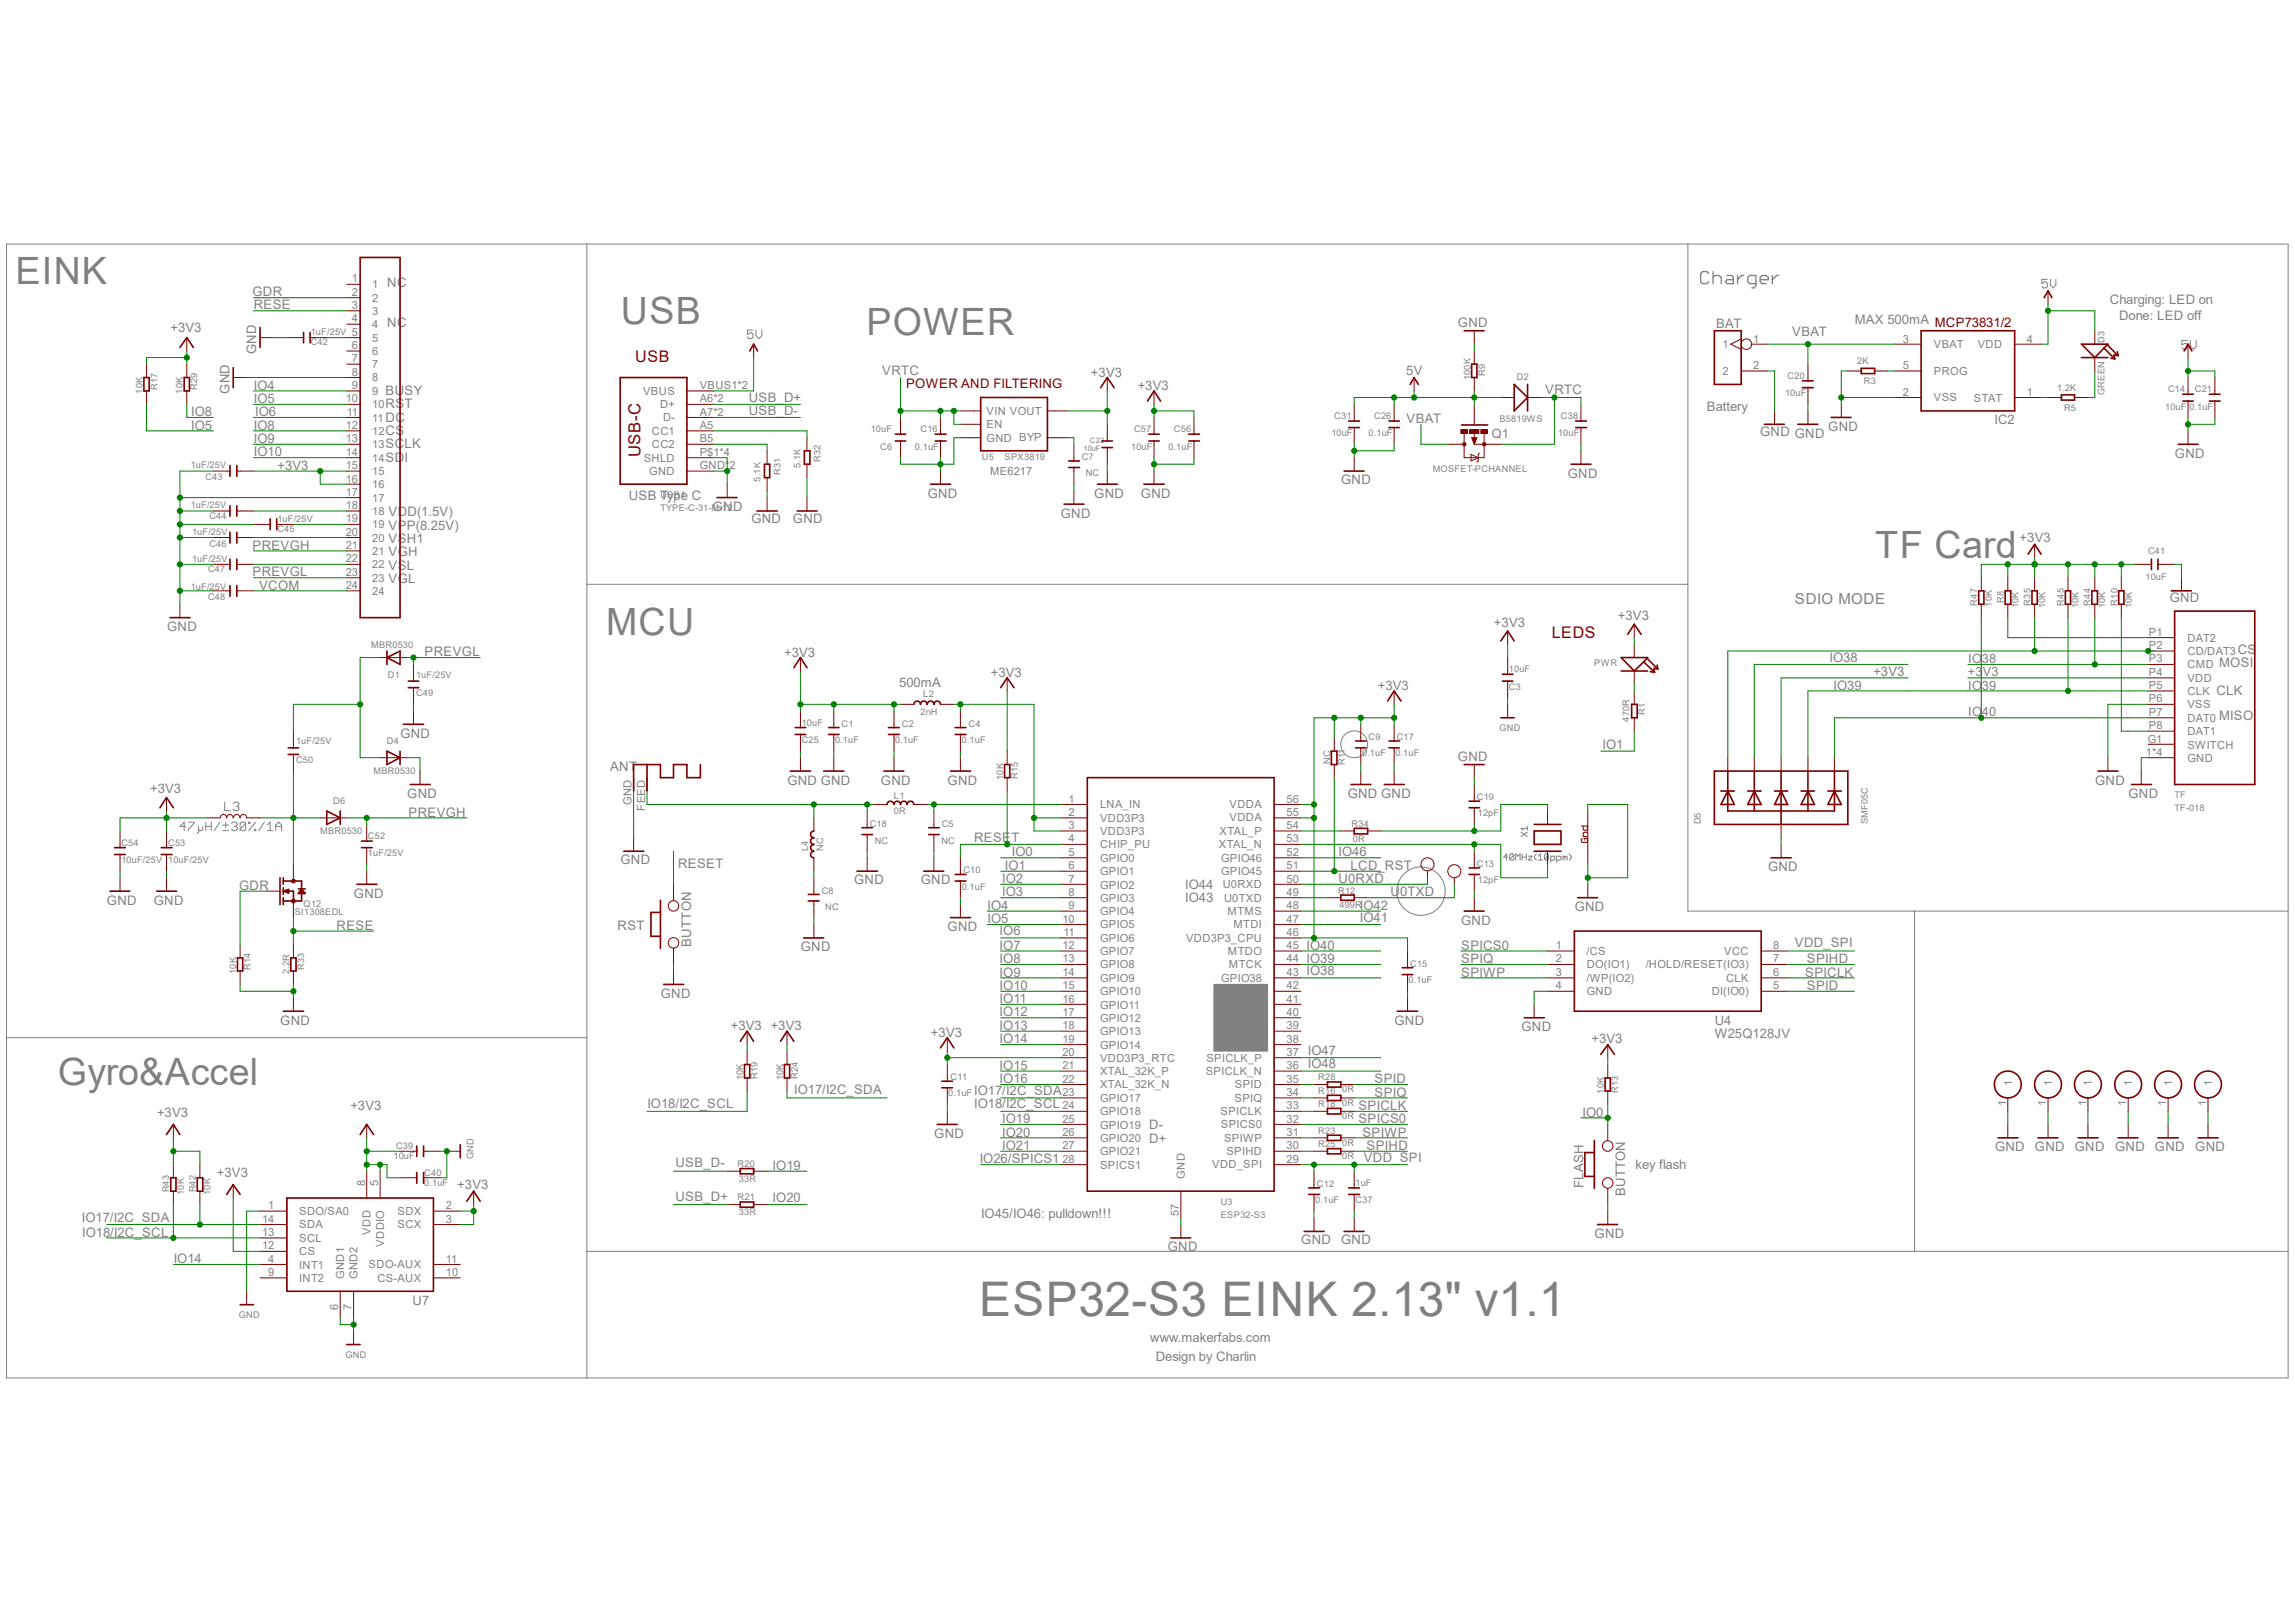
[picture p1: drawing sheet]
<svg xmlns="http://www.w3.org/2000/svg" width="297mm" height="210mm" viewBox="0 0 297 210" stroke-linecap="round" stroke-linejoin="round" font-family="sans-serif">
<defs><g id="words">
<text font-size="6.2" fill="#808080" x="126.7" y="170.3">ESP32-S3 EINK 2.13&quot; v1.1</text>
<g font-size="4.9" fill="#808080">
<text x="2" y="36.8">EINK</text>
<text x="80.3" y="42">USB</text>
<text x="112.1" y="43.3">POWER</text>
<text x="242.7" y="72.2">TF Card</text>
<text x="78.4" y="82.2">MCU</text>
<text x="7.5" y="140.3">Gyro&amp;Accel</text>
</g>
<text font-size="2.2" fill="#800000" x="82.9" y="59.2" transform="rotate(-90 82.9 59.2)">USB-C</text>
<g font-size="2.1" fill="#800000">
<text x="82.2" y="46.8">USB</text>
<text x="200.8" y="82.5">LEDS</text>
</g>
<text font-size="1.9" fill="#808080" x="232.3" y="78.2">SDIO MODE</text>
<g font-size="1.7" fill="#808080">
<text x="32.7" y="38.3">GDR</text>
<text x="32.9" y="40">RESE</text>
<text x="50.1" y="37.1">NC</text>
<text x="240" y="42">MAX 500mA MCP73831/2</text>
<text x="273" y="39.4">Charging: LED on</text>
<text x="274.2" y="41.4">Done: LED off</text>
<text x="22.1" y="43">+3V3</text>
<text x="33.1" y="45.8" transform="rotate(-90 33.1 45.8)">GND</text>
<text x="50.1" y="42.3">NC</text>
<text x="188.7" y="42.3">GND</text>
<text x="222.1" y="42.5">BAT</text>
<text x="231.9" y="43.5">VBAT</text>
<text x="24.7" y="53.8">IO8</text>
<text x="29.7" y="51" transform="rotate(-90 29.7 51)">GND</text>
<text x="32.9" y="52.2">IO5</text>
<text x="32.9" y="50.4">IO4</text>
<text x="33" y="53.8">IO6</text>
<text x="49.9" y="51.1">BUSY</text>
<text x="49.9" y="52.8">RST</text>
<text x="96.9" y="53.7">USB_D-</text>
<text x="96.9" y="52">USB_D+</text>
<text x="114.2" y="48.5">VRTC</text>
<text x="141.2" y="48.7">+3V3</text>
<text x="147.2" y="50.4">+3V3</text>
<text x="182" y="48.5">5V</text>
<text x="200" y="50.9">VRTC</text>
<text x="220.9" y="53.2">Battery</text>
<text x="24.7" y="55.6">IO5</text>
<text x="32.9" y="59.1">IO10</text>
<text x="32.9" y="57.3">IO9</text>
<text x="32.9" y="55.6">IO8</text>
<text x="49.9" y="54.6">DC</text>
<text x="49.9" y="56.3">CS</text>
<text x="49.9" y="58">SCLK</text>
<text x="49.9" y="59.7">SDI</text>
<text x="182" y="54.7">VBAT</text>
<text x="193.1" y="56.6">Q1</text>
<text x="227.8" y="56.5">GND GND</text>
<text x="236.6" y="55.8">GND</text>
<text x="258.1" y="54.9">IC2</text>
<text x="281.5" y="59.2">GND</text>
<text x="35.9" y="60.8">+3V3</text>
<text x="81.4" y="64.7">USB Type C</text>
<text x="120.1" y="64.4">GND</text>
<text x="141.6" y="64.4">GND</text>
<text x="147.7" y="64.4">GND</text>
<text x="173.6" y="62.7">GND</text>
<text x="202.9" y="61.8">GND</text>
<text x="32.7" y="71.1">PREVGH</text>
<text x="50.3" y="66.8">VDD(1.5V)</text>
<text x="50.3" y="68.5">VPP(8.25V)</text>
<text x="50.3" y="70.3">VSH1</text>
<text x="92.2" y="66.1">GND</text>
<text x="97.2" y="67.7">GND</text>
<text x="102.6" y="67.7">GND</text>
<text x="137.3" y="67">GND</text>
<text x="261.4" y="70.1">+3V3</text>
<text x="32.7" y="74.6">PREVGL</text>
<text x="33.5" y="76.3">VCOM</text>
<text x="50.3" y="72">VGH</text>
<text x="50.3" y="73.7">VSL</text>
<text x="50.3" y="75.4">VGL</text>
<text x="280.8" y="77.9">GND</text>
<text x="21.6" y="81.7">GND</text>
<text x="193.3" y="81.2">+3V3</text>
<text x="209.4" y="80.3">+3V3</text>
<text x="54.9" y="84.9">PREVGL</text>
<text x="101.5" y="85">+3V3</text>
<text x="116.4" y="88.9">500mA</text>
<text x="128.2" y="87.5">+3V3</text>
<text x="178.3" y="89.3">+3V3</text>
<text x="236.8" y="85.6">IO38</text>
<text x="237.3" y="89.2">IO39</text>
<text x="242.4" y="87.5">+3V3</text>
<text x="254.7" y="87.5">+3V3</text>
<text x="254.7" y="85.8">IO38</text>
<text x="254.7" y="89.2">IO39</text>
<text x="286.9" y="90">CLK</text>
<text x="287.2" y="86.3">MOSI</text>
<text x="289.6" y="84.6">CS</text>
<text x="51.8" y="95.5">GND</text>
<text x="254.7" y="92.7">IO40</text>
<text x="287.2" y="93.2">MISO</text>
<text x="79" y="99.8">ANT</text>
<text x="101.9" y="101.5">GND GND</text>
<text x="114" y="101.5">GND</text>
<text x="122.6" y="101.5">GND</text>
<text x="188.7" y="98.4">GND</text>
<text x="207.4" y="96.9">IO1</text>
<text x="271.1" y="101.5">GND</text>
<text x="19.4" y="102.6">+3V3</text>
<text x="52.7" y="103.2">GND</text>
<text x="52.9" y="105.7">PREVGH</text>
<text x="174.4" y="103.2">GND GND</text>
<text x="275.5" y="103.2">GND</text>
<text x="80.3" y="111.8">GND</text>
<text x="87.8" y="112.3">RESET</text>
<text x="126.1" y="108.9">RESET</text>
<text x="130" y="112.6">IO1</text>
<text x="130.9" y="110.8">IO0</text>
<text x="173.2" y="110.8">IO46</text>
<text x="174.8" y="112.6">LCD_RST</text>
<text x="228.8" y="112.7">GND</text>
<text x="13.8" y="117.1">GND</text>
<text x="19.9" y="117.1">GND</text>
<text x="30.9" y="115.1">GDR</text>
<text x="45.8" y="116.2">GND</text>
<text x="110.5" y="114.4">GND</text>
<text x="119.2" y="114.4">GND</text>
<text x="127.8" y="119.5">IO5</text>
<text x="127.8" y="117.7">IO4</text>
<text x="129.7" y="116">IO3</text>
<text x="129.7" y="114.3">IO2</text>
<text x="153.4" y="116.7">IO43</text>
<text x="153.4" y="115">IO44</text>
<text x="173.2" y="114.3">U0RXD</text>
<text x="176" y="119.3">IO41</text>
<text x="176" y="117.7">IO42</text>
<text x="180" y="116">U0TXD</text>
<text x="189.1" y="119.6">GND</text>
<text x="203.8" y="117.9">GND</text>
<text x="43.6" y="120.3">RESE</text>
<text x="79.9" y="120.4">RST</text>
<text x="89.4" y="122.5" transform="rotate(-90 89.4 122.5)">BUTTON</text>
<text x="103.6" y="123.1">GND</text>
<text x="122.6" y="120.5">GND</text>
<text x="129.4" y="124.6">IO8</text>
<text x="129.4" y="122.9">IO7</text>
<text x="129.4" y="121">IO6</text>
<text x="169.1" y="122.9">IO40</text>
<text x="169.1" y="124.6">IO39</text>
<text x="189.1" y="122.9">SPICS0</text>
<text x="189.1" y="124.6">SPIQ</text>
<text x="232.3" y="122.6">VDD_SPI</text>
<text x="233.8" y="124.6">SPIHD</text>
<text x="85.5" y="129.1">GND</text>
<text x="129.4" y="131.5">IO12</text>
<text x="129.4" y="129.8">IO11</text>
<text x="129.4" y="128.1">IO10</text>
<text x="129.4" y="126.4">IO9</text>
<text x="169.1" y="126.2">IO38</text>
<text x="189.1" y="126.4">SPIWP</text>
<text x="233.6" y="126.4">SPICLK</text>
<text x="233.8" y="128.1">SPID</text>
<text x="36.3" y="132.6">GND</text>
<text x="94.6" y="133.3">+3V3 +3V3</text>
<text x="120.5" y="134.2">+3V3</text>
<text x="129.4" y="133.3">IO13</text>
<text x="129.4" y="135">IO14</text>
<text x="169.2" y="136.5">IO47</text>
<text x="180.5" y="132.6">GND</text>
<text x="196.9" y="133.4">GND</text>
<text x="206" y="135">+3V3</text>
<text x="221.9" y="134.3">W25Q128JV</text>
<text x="221.9" y="132.6">U4</text>
<text x="45.3" y="143.6">+3V3</text>
<text x="83.8" y="143.4">IO18/I2C_SCL</text>
<text x="102.8" y="141.6">IO17/I2C_SDA</text>
<text x="126.1" y="141.7">IO17/I2C_SDA</text>
<text x="126.1" y="143.4">IO18/I2C_SCL</text>
<text x="129.4" y="138.4">IO15</text>
<text x="129.4" y="140.2">IO16</text>
<text x="169.2" y="138.3">IO48</text>
<text x="175.8" y="143.6">SPICLK</text>
<text x="177.9" y="141.9">SPIQ</text>
<text x="177.9" y="140.2">SPID</text>
<text x="20.3" y="144.5">+3V3</text>
<text x="120.9" y="147.2">GND</text>
<text x="129.7" y="145.3">IO19</text>
<text x="129.7" y="147.1">IO20</text>
<text x="129.7" y="148.8">IO21</text>
<text x="148.7" y="146">D-</text>
<text x="148.7" y="147.9">D+</text>
<text x="175.8" y="145.3">SPICS0</text>
<text x="176.3" y="147.1">SPIWP</text>
<text x="176.9" y="148.8">SPIHD</text>
<text x="204.8" y="144.5">IO0</text>
<text x="258.2" y="149">GND</text>
<text x="263.4" y="149">GND</text>
<text x="268.5" y="149">GND</text>
<text x="273.7" y="149">GND</text>
<text x="278.9" y="149">GND</text>
<text x="284.1" y="149">GND</text>
<text x="28.1" y="152.3">+3V3</text>
<text x="59.2" y="153.8">+3V3</text>
<text x="87.4" y="151">USB_D-</text>
<text x="87.4" y="155.4">USB_D+</text>
<text x="100" y="151.4">IO19</text>
<text x="100" y="155.5">IO20</text>
<text x="126.8" y="150.5">IO26/SPICS1</text>
<text x="176.5" y="150.4">VDD_SPI</text>
<text x="204.9" y="153.8" transform="rotate(-90 204.9 153.8)">FLASH</text>
<text x="210.3" y="154.8" transform="rotate(-90 210.3 154.8)">BUTTON</text>
<text x="211.7" y="151.2">key flash</text>
<text x="10.6" y="158.1">IO17/I2C_SDA</text>
<text x="10.6" y="160">IO18/I2C_SCL</text>
<text x="127" y="157.6">IO45/IO46: pulldown!!!</text>
<text x="151.1" y="161.9">GND</text>
<text x="168.4" y="161">GND</text>
<text x="173.6" y="161">GND</text>
<text x="206.4" y="160.2">GND</text>
<text x="22.5" y="163.4">IO14</text>
<text x="53.4" y="168.8">U7</text>
<text x="148.8" y="173.7">www.makerfabs.com</text>
<text x="149.6" y="176.1">Design by Charlin</text>
</g>
<text font-size="1.7" fill="#800000" x="117.3" y="50.2">POWER AND FILTERING</text>
<g font-size="1.4" fill="#808080">
<text x="45.6" y="36.5">1</text>
<text x="45.6" y="38.3">2</text>
<text x="45.6" y="40">3</text>
<text x="45.6" y="41.7">4</text>
<text x="48.2" y="37.3">1</text>
<text x="48.2" y="39">2</text>
<text x="48.2" y="40.8">3</text>
<text x="45.6" y="43.4">5</text>
<text x="45.6" y="45.2">6</text>
<text x="45.6" y="46.9">7</text>
<text x="48.2" y="42.5">4</text>
<text x="48.2" y="44.2">5</text>
<text x="48.2" y="45.9">6</text>
<text x="48.2" y="47.7">7</text>
<text x="222.9" y="45">1</text>
<text x="226.9" y="44.3">1</text>
<text x="226.9" y="47.8">2</text>
<text x="246.3" y="44.3">3</text>
<text x="246.3" y="47.8">5</text>
<text x="250.3" y="45">VBAT</text>
<text x="255.9" y="45">VDD</text>
<text x="262.3" y="44.3">4</text>
<text x="44.7" y="52.1">10</text>
<text x="44.9" y="53.8">11</text>
<text x="45.6" y="48.6">8</text>
<text x="45.6" y="50.3">9</text>
<text x="48.2" y="49.4">8</text>
<text x="48.2" y="51.1">9</text>
<text x="48.2" y="52.8">10</text>
<text x="83.2" y="51.1">VBUS</text>
<text x="85.4" y="52.8">D+</text>
<text x="90.6" y="50.3">VBUS1*2</text>
<text x="90.6" y="52.1">A6*2</text>
<text x="90.6" y="53.8">A7*2</text>
<text x="127.7" y="53.7">VIN VOUT</text>
<text x="222.9" y="48.5">2</text>
<text x="246.3" y="51.2">2</text>
<text x="250.3" y="51.9">VSS</text>
<text x="250.3" y="48.5">PROG</text>
<text x="255.4" y="52">STAT</text>
<text x="262.3" y="51.2">1</text>
<text x="44.7" y="55.5">12</text>
<text x="44.7" y="57.2">13</text>
<text x="44.7" y="59">14</text>
<text x="48.2" y="54.6">11</text>
<text x="48.2" y="56.3">12</text>
<text x="48.2" y="58">13</text>
<text x="48.2" y="59.7">14</text>
<text x="83.3" y="59.7">SHLD</text>
<text x="84.4" y="56.3">CC1</text>
<text x="84.4" y="58">CC2</text>
<text x="85.8" y="54.5">D-</text>
<text x="90.6" y="55.5">A5</text>
<text x="90.6" y="57.2">B5</text>
<text x="90.6" y="59">P$1*4</text>
<text x="127.7" y="57.1">GND BYP</text>
<text x="127.7" y="55.4">EN</text>
<text x="44.7" y="60.7">15</text>
<text x="44.7" y="62.4">16</text>
<text x="44.7" y="64.1">17</text>
<text x="44.7" y="65.9">18</text>
<text x="48.2" y="61.5">15</text>
<text x="48.2" y="63.2">16</text>
<text x="48.2" y="64.9">17</text>
<text x="84" y="61.4">GND</text>
<text x="90.6" y="60.7">GND*2</text>
<text x="128.1" y="61.5">ME6217</text>
<text x="44.7" y="67.6">19</text>
<text x="44.7" y="69.3">20</text>
<text x="44.7" y="71.1">21</text>
<text x="48.2" y="66.6">18</text>
<text x="48.2" y="68.4">19</text>
<text x="48.2" y="70.1">20</text>
<text x="48.2" y="71.8">21</text>
<text x="44.7" y="72.8">22</text>
<text x="44.7" y="74.5">23</text>
<text x="44.7" y="76.2">24</text>
<text x="48.2" y="73.5">22</text>
<text x="48.2" y="75.3">23</text>
<text x="48.2" y="77">24</text>
<text x="278.1" y="82.3">P1</text>
<text x="278.1" y="84">P2</text>
<text x="283.1" y="83">DAT2</text>
<text x="278.1" y="85.7">P3</text>
<text x="278.1" y="87.5">P4</text>
<text x="278.1" y="89.2">P5</text>
<text x="283.1" y="84.8">CD/DAT3</text>
<text x="283.1" y="86.5">CMD</text>
<text x="283.1" y="88.2">VDD</text>
<text x="283.1" y="90">CLK</text>
<text x="278.1" y="90.9">P6</text>
<text x="278.1" y="92.6">P7</text>
<text x="278.1" y="94.4">P8</text>
<text x="283.1" y="91.7">VSS</text>
<text x="283.1" y="93.4">DAT0</text>
<text x="283.1" y="95.1">DAT1</text>
<text x="277.7" y="97.8">1*4</text>
<text x="278" y="96.1">G1</text>
<text x="283.1" y="96.9">SWITCH</text>
<text x="283.1" y="98.6">GND</text>
<text x="81.7" y="104.2" transform="rotate(-90 81.7 104.2)">GND</text>
<text x="83.5" y="104.9" transform="rotate(-90 83.5 104.9)">FEED</text>
<text x="138.3" y="103.8">1</text>
<text x="138.3" y="105.6">2</text>
<text x="138.3" y="107.3">3</text>
<text x="142.4" y="104.6">LNA_IN</text>
<text x="142.4" y="106.3">VDD3P3</text>
<text x="159.1" y="106.3">VDDA</text>
<text x="159.1" y="104.6">VDDA</text>
<text x="166.5" y="107.3">54</text>
<text x="166.5" y="105.6">55</text>
<text x="166.5" y="103.8">56</text>
<text x="138.3" y="109">4</text>
<text x="138.3" y="110.7">5</text>
<text x="138.3" y="112.5">6</text>
<text x="142.4" y="108.1">VDD3P3</text>
<text x="142.4" y="109.8">CHIP_PU</text>
<text x="142.4" y="111.5">GPIO0</text>
<text x="142.4" y="113.2">GPIO1</text>
<text x="157.7" y="109.8">XTAL_N</text>
<text x="157.8" y="108">XTAL_P</text>
<text x="158" y="113.2">GPIO45</text>
<text x="158" y="111.5">GPIO46</text>
<text x="166.5" y="112.5">51</text>
<text x="166.5" y="110.7">52</text>
<text x="166.5" y="109">53</text>
<text x="137.5" y="119.4">10</text>
<text x="138.3" y="114.2">7</text>
<text x="138.3" y="116">8</text>
<text x="138.3" y="117.6">9</text>
<text x="142.4" y="115">GPIO2</text>
<text x="142.4" y="116.7">GPIO3</text>
<text x="142.4" y="118.4">GPIO4</text>
<text x="158.2" y="114.9">U0RXD</text>
<text x="158.4" y="116.7">U0TXD</text>
<text x="158.9" y="118.4">MTMS</text>
<text x="166.5" y="119.4">47</text>
<text x="166.5" y="117.6">48</text>
<text x="166.5" y="116">49</text>
<text x="166.5" y="114.2">50</text>
<text x="137.5" y="122.9">12</text>
<text x="137.5" y="124.5">13</text>
<text x="137.6" y="121.1">11</text>
<text x="142.4" y="120.1">GPIO5</text>
<text x="142.4" y="121.9">GPIO6</text>
<text x="142.4" y="123.6">GPIO7</text>
<text x="142.4" y="125.3">GPIO8</text>
<text x="153.5" y="121.8">VDD3P3_CPU</text>
<text x="158.9" y="123.6">MTDO</text>
<text x="159" y="125.3">MTCK</text>
<text x="159.6" y="120.1">MTDI</text>
<text x="166.5" y="124.5">44</text>
<text x="166.5" y="122.9">45</text>
<text x="166.5" y="121.1">46</text>
<text x="201.3" y="124.5">2</text>
<text x="201.3" y="122.9">1</text>
<text x="205.3" y="123.6">/CS</text>
<text x="205.4" y="125.3">DO(IO1)</text>
<text x="213" y="125.3">/HOLD/RESET(IO3)</text>
<text x="223.1" y="123.6">VCC</text>
<text x="229.5" y="122.9">8</text>
<text x="229.5" y="124.5">7</text>
<text x="137.5" y="126.3">14</text>
<text x="137.5" y="128">15</text>
<text x="137.5" y="129.8">16</text>
<text x="137.5" y="131.5">17</text>
<text x="142.4" y="127">GPIO9</text>
<text x="142.4" y="128.8">GPIO10</text>
<text x="142.4" y="130.5">GPIO11</text>
<text x="158" y="127">GPIO38</text>
<text x="166.5" y="131.5">40</text>
<text x="166.5" y="129.8">41</text>
<text x="166.5" y="128">42</text>
<text x="166.5" y="126.3">43</text>
<text x="201.3" y="126.3">3</text>
<text x="201.3" y="128">4</text>
<text x="205.3" y="127">/WP(IO2)</text>
<text x="205.4" y="128.8">GND</text>
<text x="221.5" y="128.7">DI(IO0)</text>
<text x="223.4" y="127">CLK</text>
<text x="229.5" y="126.3">6</text>
<text x="229.5" y="128">5</text>
<text x="137.5" y="133.2">18</text>
<text x="137.5" y="134.9">19</text>
<text x="137.5" y="136.7">20</text>
<text x="142.4" y="132.2">GPIO12</text>
<text x="142.4" y="133.9">GPIO13</text>
<text x="142.4" y="135.7">GPIO14</text>
<text x="142.4" y="137.4">VDD3P3_RTC</text>
<text x="156.1" y="137.4">SPICLK_P</text>
<text x="166.5" y="136.7">37</text>
<text x="166.5" y="134.9">38</text>
<text x="166.5" y="133.2">39</text>
<text x="137.5" y="138.4">21</text>
<text x="137.5" y="140.1">22</text>
<text x="137.5" y="141.8">23</text>
<text x="137.5" y="143.6">24</text>
<text x="142.4" y="139.1">XTAL_32K_P</text>
<text x="142.4" y="140.8">XTAL_32K_N</text>
<text x="142.4" y="142.6">GPIO17</text>
<text x="156" y="139.1">SPICLK_N</text>
<text x="159.8" y="142.6">SPIQ</text>
<text x="159.8" y="140.8">SPID</text>
<text x="166.5" y="143.6">33</text>
<text x="166.5" y="141.8">34</text>
<text x="166.5" y="140.1">35</text>
<text x="166.5" y="138.4">36</text>
<text x="259.6" y="143.1" transform="rotate(-90 259.6 143.1)">1</text>
<text x="260.4" y="140.5" transform="rotate(-90 260.4 140.5)">1</text>
<text x="264.8" y="143.1" transform="rotate(-90 264.8 143.1)">1</text>
<text x="265.6" y="140.5" transform="rotate(-90 265.6 140.5)">1</text>
<text x="270" y="143.1" transform="rotate(-90 270 143.1)">1</text>
<text x="270.7" y="140.5" transform="rotate(-90 270.7 140.5)">1</text>
<text x="275.2" y="143.1" transform="rotate(-90 275.2 143.1)">1</text>
<text x="275.9" y="140.5" transform="rotate(-90 275.9 140.5)">1</text>
<text x="280.3" y="143.1" transform="rotate(-90 280.3 143.1)">1</text>
<text x="281.1" y="140.5" transform="rotate(-90 281.1 140.5)">1</text>
<text x="285.5" y="143.1" transform="rotate(-90 285.5 143.1)">1</text>
<text x="286.3" y="140.5" transform="rotate(-90 286.3 140.5)">1</text>
<text x="137.5" y="145.3">25</text>
<text x="137.5" y="147">26</text>
<text x="137.5" y="148.7">27</text>
<text x="142.4" y="144.3">GPIO18</text>
<text x="142.4" y="146">GPIO19</text>
<text x="142.4" y="147.7">GPIO20</text>
<text x="142.4" y="149.5">GPIO21</text>
<text x="157.9" y="144.3">SPICLK</text>
<text x="158" y="146">SPICS0</text>
<text x="158.4" y="147.7">SPIWP</text>
<text x="158.7" y="149.5">SPIHD</text>
<text x="166.5" y="148.7">30</text>
<text x="166.5" y="147">31</text>
<text x="166.5" y="145.3">32</text>
<text x="47.2" y="153.4" transform="rotate(-90 47.2 153.4)">8</text>
<text x="48.9" y="153.4" transform="rotate(-90 48.9 153.4)">5</text>
<text x="137.5" y="150.5">28</text>
<text x="142.4" y="151.2">SPICS1</text>
<text x="153.3" y="152.5" transform="rotate(-90 153.3 152.5)">GND</text>
<text x="156.9" y="151.2">VDD_SPI</text>
<text x="166.5" y="150.5">29</text>
<text x="33.9" y="161.7">12</text>
<text x="33.9" y="159.9">13</text>
<text x="33.9" y="158.2">14</text>
<text x="34.7" y="156.5">1</text>
<text x="38.7" y="157.3">SDO/SA0</text>
<text x="38.7" y="160.7">SCL</text>
<text x="38.7" y="159">SDA</text>
<text x="48" y="159.8" transform="rotate(-90 48 159.8)">VDD</text>
<text x="49.7" y="161.3" transform="rotate(-90 49.7 161.3)">VDDIO</text>
<text x="51.4" y="157.2">SDX</text>
<text x="51.4" y="159">SCX</text>
<text x="57.7" y="156.5">2</text>
<text x="57.7" y="158.2">3</text>
<text x="152.6" y="157.4" transform="rotate(-90 152.6 157.4)">57</text>
<text x="34.7" y="163.4">4</text>
<text x="34.7" y="165.1">9</text>
<text x="38.7" y="164.2">INT1</text>
<text x="38.7" y="165.9">INT2</text>
<text x="38.7" y="162.4">CS</text>
<text x="44.5" y="165.5" transform="rotate(-90 44.5 165.5)">GND1</text>
<text x="46.3" y="165.5" transform="rotate(-90 46.3 165.5)">GND2</text>
<text x="47.7" y="164.1">SDO-AUX</text>
<text x="48.9" y="165.9">CS-AUX</text>
<text x="57.7" y="165.1">10</text>
<text x="57.7" y="163.4">11</text>
<text x="43.8" y="169.5" transform="rotate(-90 43.8 169.5)">6</text>
<text x="45.5" y="169.5" transform="rotate(-90 45.5 169.5)">7</text>
</g>
<g font-size="1.2" fill="#808080">
<text x="40.2" y="43.3">1uF/25V</text>
<text x="40.2" y="44.7">C42</text>
<text x="240.4" y="47.1">2K</text>
<text x="272.4" y="44.4" transform="rotate(-90 272.4 44.4)">D3</text>
<text x="18.5" y="50.9" transform="rotate(-90 18.5 50.9)">10K</text>
<text x="20.4" y="50.4" transform="rotate(-90 20.4 50.4)">R17</text>
<text x="23.6" y="50.9" transform="rotate(-90 23.6 50.9)">10K</text>
<text x="25.5" y="50.4" transform="rotate(-90 25.5 50.4)">R29</text>
<text x="190.3" y="49.2" transform="rotate(-90 190.3 49.2)">100K</text>
<text x="192.2" y="48.7" transform="rotate(-90 192.2 48.7)">R9</text>
<text x="196.3" y="49.2">D2</text>
<text x="231" y="51.3">10uF</text>
<text x="231.4" y="49">C20</text>
<text x="241.2" y="49.7">R3</text>
<text x="266.2" y="50.6">1.2K</text>
<text x="267.1" y="53.2">R5</text>
<text x="272.4" y="51.1" transform="rotate(-90 272.4 51.1)">GREEN</text>
<text x="280.2" y="53">10uF 0.1uF</text>
<text x="280.6" y="50.8">C14</text>
<text x="284.1" y="50.8">C21</text>
<text x="106.2" y="59.7" transform="rotate(-90 106.2 59.7)">R32</text>
<text x="112.7" y="55.9">10uF</text>
<text x="113.9" y="58.2">C6</text>
<text x="118.4" y="58.2">0.1uF</text>
<text x="119.1" y="55.9">C16</text>
<text x="127.1" y="59.6">U5</text>
<text x="130" y="59.6">SPX3819</text>
<text x="140" y="59.6">C7</text>
<text x="146.4" y="58.2">10uF</text>
<text x="146.8" y="55.9">C57</text>
<text x="151.2" y="58.2">0.1uF</text>
<text x="151.9" y="55.9">C56</text>
<text x="172.3" y="56.4">10uF</text>
<text x="172.7" y="54.2">C31</text>
<text x="177.1" y="56.4">0.1uF</text>
<text x="177.8" y="54.2">C26</text>
<text x="194.1" y="54.6">B5819WS</text>
<text x="201.6" y="56.4">10uF</text>
<text x="202" y="54.2">C38</text>
<text x="24.7" y="60.6">1uF/25V</text>
<text x="24.7" y="65.8">1uF/25V</text>
<text x="26.6" y="62.1">C43</text>
<text x="85.5" y="64.4">USB1</text>
<text x="98.4" y="62.3" transform="rotate(-90 98.4 62.3)">5.1K</text>
<text x="101" y="61.5" transform="rotate(-90 101 61.5)">R31</text>
<text x="103.6" y="60.6" transform="rotate(-90 103.6 60.6)">5.1K</text>
<text x="140.5" y="61.6">NC</text>
<text x="185.4" y="61.1">MOSFET-PCHANNEL</text>
<text x="24.8" y="69.2">1uF/25V</text>
<text x="27.1" y="67.1">C44</text>
<text x="27.1" y="70.8">C46</text>
<text x="35.9" y="67.5">1uF/25V</text>
<text x="35.9" y="68.9">C45</text>
<text x="85.5" y="66.1">TYPE-C-31-M-12</text>
<text x="278" y="71.6">C41</text>
<text x="24.7" y="76.3">1uF/25V</text>
<text x="24.8" y="72.7">1uF/25V</text>
<text x="26.9" y="74">C47</text>
<text x="26.9" y="77.7">C48</text>
<text x="277.7" y="75.1">10uF</text>
<text x="48" y="83.9">MBR0530</text>
<text x="255.9" y="78.4" transform="rotate(-90 255.9 78.4)">R47</text>
<text x="257.8" y="78.5" transform="rotate(-90 257.8 78.5)">10K</text>
<text x="259.3" y="78.1" transform="rotate(-90 259.3 78.1)">R8</text>
<text x="261.2" y="78.7" transform="rotate(-90 261.2 78.7)">10K</text>
<text x="262.8" y="78.4" transform="rotate(-90 262.8 78.4)">R35</text>
<text x="264.7" y="78.7" transform="rotate(-90 264.7 78.7)">10K</text>
<text x="267.1" y="78.4" transform="rotate(-90 267.1 78.4)">R45</text>
<text x="269" y="78.7" transform="rotate(-90 269 78.7)">10K</text>
<text x="270.6" y="78.4" transform="rotate(-90 270.6 78.4)">R44</text>
<text x="272.5" y="78.7" transform="rotate(-90 272.5 78.7)">10K</text>
<text x="274" y="78.4" transform="rotate(-90 274 78.4)">R10</text>
<text x="275.9" y="78.7" transform="rotate(-90 275.9 78.7)">10K</text>
<text x="50.2" y="87.7">D1</text>
<text x="53.8" y="87.7">1uF/25V</text>
<text x="195.3" y="87">10uF</text>
<text x="195.3" y="89.2">C3</text>
<text x="206.3" y="86.2">PWR</text>
<text x="53.8" y="90.1">C49</text>
<text x="103.8" y="93.9">10uF</text>
<text x="108.9" y="94.1">C1</text>
<text x="116.7" y="94.1">C2</text>
<text x="119.1" y="92.5">2nH</text>
<text x="119.5" y="90.1">L2</text>
<text x="125.4" y="94.1">C4</text>
<text x="177.1" y="95.8">C9</text>
<text x="180.8" y="95.8">C17</text>
<text x="194.1" y="94.6">GND</text>
<text x="210.8" y="93.4" transform="rotate(-90 210.8 93.4)">470R</text>
<text x="212.9" y="92.5" transform="rotate(-90 212.9 92.5)">R1</text>
<text x="38.3" y="96.3">1uF/25V</text>
<text x="38.3" y="98.7">C50</text>
<text x="48.3" y="100.1">MBR0530</text>
<text x="50.1" y="96.3">D4</text>
<text x="103.8" y="96.1">C25</text>
<text x="108.1" y="96.1">0.1uF</text>
<text x="115.8" y="96.1">0.1uF</text>
<text x="124.5" y="96.1">0.1uF</text>
<text x="129.8" y="100.9" transform="rotate(-90 129.8 100.9)">10K</text>
<text x="131.7" y="100.8" transform="rotate(-90 131.7 100.8)">R15</text>
<text x="172.1" y="98.8" transform="rotate(-90 172.1 98.8)">NC</text>
<text x="174" y="99" transform="rotate(-90 174 99)">R11</text>
<text x="176.3" y="97.9">0.1uF</text>
<text x="180.6" y="97.9">0.1uF</text>
<text x="41.4" y="107.9">MBR0530</text>
<text x="43.1" y="104.1">D6</text>
<text x="112.6" y="107">C18</text>
<text x="115.7" y="105.3">0R</text>
<text x="115.7" y="103.4">L1</text>
<text x="121.9" y="107">C5</text>
<text x="174.9" y="107">R34</text>
<text x="191.1" y="103.5">C19</text>
<text x="191.3" y="105.6">12pF</text>
<text x="220.1" y="106.7" transform="rotate(-90 220.1 106.7)">D5</text>
<text x="241.7" y="106.7" transform="rotate(-90 241.7 106.7)">SMF05C</text>
<text x="281.4" y="104.9">TF-018</text>
<text x="281.4" y="103.2">TF</text>
<text x="15.7" y="111.7">10uF/25V 10uF/25V</text>
<text x="15.7" y="109.4">C54</text>
<text x="21.8" y="109.4">C53</text>
<text x="47.6" y="110.8">1uF/25V</text>
<text x="47.6" y="108.6">C52</text>
<text x="104.6" y="110.2" transform="rotate(-90 104.6 110.2)">L4</text>
<text x="106.5" y="110.2" transform="rotate(-90 106.5 110.2)">NC</text>
<text x="113.2" y="109.3">NC</text>
<text x="121.8" y="109.3">NC</text>
<text x="124.7" y="113">C10</text>
<text x="175.1" y="108.9">0R</text>
<text x="191.1" y="112.2">C13</text>
<text x="38.1" y="118.4">SI1308EDL</text>
<text x="39.3" y="117.3">Q12</text>
<text x="106.3" y="115.7">C8</text>
<text x="106.8" y="117.7">NC</text>
<text x="124.5" y="115.1">0.1uF</text>
<text x="173.2" y="115.7">R12</text>
<text x="173.4" y="117.5">499R</text>
<text x="191.3" y="114.3">12pF</text>
<text x="32.4" y="125.5" transform="rotate(-90 32.4 125.5)">R14</text>
<text x="39.4" y="125.5" transform="rotate(-90 39.4 125.5)">R33</text>
<text x="182.5" y="125.1">C15</text>
<text x="30.6" y="126" transform="rotate(-90 30.6 126)">10K</text>
<text x="37.5" y="126" transform="rotate(-90 37.5 126)">2.2R</text>
<text x="182.3" y="127.2">0.1uF</text>
<text x="96.2" y="139.8" transform="rotate(-90 96.2 139.8)">10K</text>
<text x="98" y="139.7" transform="rotate(-90 98 139.7)">R19</text>
<text x="101.3" y="139.8" transform="rotate(-90 101.3 139.8)">10K</text>
<text x="103.3" y="139.7" transform="rotate(-90 103.3 139.7)">R24</text>
<text x="122.7" y="141.9">0.1uF</text>
<text x="123" y="139.8">C11</text>
<text x="170.6" y="139.8">R28</text>
<text x="170.6" y="141.5">R16</text>
<text x="170.6" y="143.3">R18</text>
<text x="173.7" y="141.4">0R</text>
<text x="173.7" y="143.1">0R</text>
<text x="207.6" y="141.5" transform="rotate(-90 207.6 141.5)">10K</text>
<text x="209.4" y="141.4" transform="rotate(-90 209.4 141.4)">R13</text>
<text x="50.9" y="150">10uF</text>
<text x="51.3" y="148.6">C39</text>
<text x="61.3" y="150" transform="rotate(-90 61.3 150)">GND</text>
<text x="170.6" y="146.7">R23</text>
<text x="170.6" y="148.4">R25</text>
<text x="173.7" y="144.8">0R</text>
<text x="173.7" y="148.3">0R</text>
<text x="173.7" y="150">0R</text>
<text x="21.9" y="154.3" transform="rotate(-90 21.9 154.3)">R43</text>
<text x="23.8" y="154.6" transform="rotate(-90 23.8 154.6)">10K</text>
<text x="25.4" y="154.3" transform="rotate(-90 25.4 154.3)">R42</text>
<text x="27.3" y="154.6" transform="rotate(-90 27.3 154.6)">10K</text>
<text x="54.9" y="153.5">0.1uF</text>
<text x="54.9" y="152.2">C40</text>
<text x="95.5" y="151">R20</text>
<text x="95.5" y="155.3">R21</text>
<text x="95.6" y="152.9">33R</text>
<text x="158" y="155.9">U3</text>
<text x="170.2" y="155.7">0.1uF</text>
<text x="170.4" y="153.6">C12</text>
<text x="175.4" y="153.5">1uF</text>
<text x="175.4" y="155.7">C37</text>
<text x="95.6" y="157.2">33R</text>
<text x="158" y="157.6">ESP32-S3</text>
<text x="30.9" y="170.6">GND</text>
<text x="44.7" y="175.7">GND</text>
</g>
<g font-size="1" fill="#808080">
<text x="140.2" y="58.3">10uF</text>
<text x="141.1" y="57.3">C22</text>
</g>
</g></defs>
<path d="M.8 31.6h295.3v146.7h-295.3zM75.9 31.6v130.3h220.2M218.4 31.6v86.3h77.7M75.9 75.6h142.5" fill="none" stroke="#808080" stroke-width=".13"/>
<path d="M157.1 127.4h6.9v8.6h-6.9z" fill-rule="evenodd" fill="#808080"/>
<g fill="none" stroke="#808080" stroke-width=".13">
<path d="M265 36.2h-.8v.5l.4-.2h.2l.2 .2v.3l-.2 .3h-.4l-.2-.3M265.3 36.2v.7l.4 .4 .4-.4v-.7M97.5 42.7h-.8v.6l.4-.2h.2l.2 .2v.3l-.2 .2h-.4l-.2-.2M97.8 42.7v.7l.4 .4 .4-.4v-.7M283.1 44.1h-.7v.5l.3-.2h.2l.2 .2v.4l-.2 .2h-.4l-.1-.2M283.5 44.1v.7l.3 .4 .4-.4v-.7M24 106.9h-.7l.5-.5v1.1M24.4 106.4h.7v.2l-.7 .7v.2M25.7 106.9v.8l-.2 .2M26.2 106.9v.4l-.2 .2h-.1l-.2-.2M26.6 106.9h.7M26.6 106.4v1.1"/>
<path d="M27.3 106.4v1.1M28.4 106.4l-.7 1.1M28.8 107.5h.8M28.8 106.8h.8M29.1 103.8v1.1h.7M29.2 106.4v.7M30 106.6l.1-.2h.4l.2 .2v.2l-.2 .1M30.2 104l.2-.2h.3l.2 .2v.2l-.2 .2M30.3 106.9h.2M30.5 106.9l.2 .2v.2l-.2 .2h-.4l-.1-.2M30.6 104.4h.1M30.7 104.4l.2 .1v.2l-.2 .2h-.3l-.2-.2"/>
<path d="M31.8 106.6l-.2-.2h-.4l-.1 .2v.7M31.8 106.6v.7l-.2 .2h-.4l-.1-.2M31.8 106.6l-.7 .7M32.2 106.4h.1v.2h-.1zM32.9 107.3h.2v.2h-.2zM33.1 106.4l-.9 1.1M34.2 106.4l-.7 1.1M34.6 107.5h.7M34.6 106.8l.4-.4v1.1M35.7 106.9h.7M35.7 107.5v-.7l.4-.4 .3 .4v.7M195.1 110.9h-.5l.4-.4v.8"/>
<path d="M195.9 110.7l-.1-.2h-.3l-.1 .2v.5M195.9 110.7v.5l-.1 .1h-.3l-.1-.1M195.9 110.7l-.5 .5M196.2 111.3v-.8l.3 .3 .2-.3v.8M196.8 107.7l.9 .5M197 110.9h.5M197 110.5v.8M197.5 110.5v.8M197.7 107.7l-.9 .5M197.7 107.2h-.9l.3 .2M197.7 106.9v.5M197.8 110.8h.5l-.5 .5h.5"/>
<path d="M198.8 110.5l-.2 .3v.2l.2 .3M199.1 111.3h.5M199.1 110.8l.2-.3v.8M200.4 110.7l-.1-.2h-.3l-.1 .2v.5M200.4 110.7v.5l-.1 .1h-.3l-.1-.1M200.4 110.7l-.5 .5M200.7 111.3h.4l.1-.1v-.3l-.1-.1h-.4v.8M201.5 111.3h.4l.1-.1v-.3l-.1-.1h-.4v.8M202.5 110.9l-.2-.1v.5M202.5 110.9v.4M202.5 110.9l.2-.1 .1 .1v.4M203.1 110.5l.2 .3v.2l-.2 .3"/>
<path d="M247.8 117.9v44M.8 134.3h75.1M157.1 127.4h6.9v8.6h-6.9zM75.9 161.9v16.4"/>
<circle cx="175.3" cy="96.3" r="1.74"/>
<circle cx="183.9" cy="115.3" r="3.1"/>
</g>
<path d="M221.1 35.4l-.2-.3h-.6l-.2 .3v1l.2 .3h.6l.2-.3M221.7 35.9l.3-.3h.5l.3 .3v.8M221.7 35.1v1.6M223.5 35.6h.6l.2 .3v.8h-.8l-.2-.3 .2-.2h.8M224.9 35.6v1.1M225.7 35.6h-.3l-.5 .6M227.2 36.7h-.8l-.2-.3v-.5l.2-.3h.8v1.4l-.2 .3h-.3M227.8 36.2h1.1v-.3l-.3-.3h-.6l-.2 .3v.5l.2 .3h.6M229.4 35.6v1.1M230.2 35.6h-.3l-.5 .6" fill="none" stroke="#808080" stroke-width=".17"/>
<g fill="none" stroke="#800000" stroke-width=".21">
<path d="M264.5 38.5l.5-.9 .6 .9M80.3 48.9h8.6v13.8h-8.6zM97 45.4l.5-.9 .5 .9M104.1 58.3h.7v1.8h-.7zM121 57.1h1.4M121 56.2h1.4M126.9 51.4h8.7v6.9h-8.7zM138.3 59.6h1.4M142.5 50.2l.8-1.3 .9 1.3M142.6 57.1h1.4M142.6 57.9h1.4M189.1 55h3.4"/>
<path d="M191 56.7l-.2 .6-.2-.6h.2v.2M221.9 42.8h3.4v6.9h-3.4zM228.3 54.9h2.6M232.7 54.9h2.5M233.3 50.2h1.4M233.3 49.3h1.4M237 54h2.6M240.9 47.7h1.7v.6h-1.7zM248.6 42.8h12.1v10.4h-12.1zM266.8 51.1h1.7v.7h-1.7zM269.4 44.5h3.4l-1.7 1.8zM269.4 46.3h3.4"/>
<path d="M272.3 45l1.4 1.4M272.7 44.6l1.4 1.4M273.2 46.4h.5M274 45.5l.1 .5M274.1 46l-.5-.1 .1 .5M281.9 57.5h2.6M282.5 51.9h1.3M282.5 51h1.3M282.7 45.4l.5-.9 .5 .9M285.9 51.9h1.4M285.9 51h1.4M92.8 64.4h2.6"/>
<path d="M98 66.1h2.6M98.9 60.1h.7v1.7h-.7zM103.2 66.1h2.5M120.4 62.7h2.6M137.7 65.2h2.6M138.3 60.5h1.4M142 62.7h2.6M83.7 98.9v3.5M90.6 98.9v1.7h-1.7v-1.7h-1.7v1.7h-1.7v-1.7h-3.5v3.5M102.3 99.8h2.6M102.7 86.4l.9-1.3 .8 1.3M102.9 95h1.4"/>
<path d="M102.9 94.1h1.4M106.6 99.8h2.6M107.2 95h1.4M107.2 94.1h1.4M114.4 99.8h2.6M115 95h1.4M115 94.1h1.4M118.3 91.1a.42 .42 0 0 1 .4-.4 .42 .42 0 0 1 .4 .4 .42 .42 0 0 1 .4-.4 .42 .42 0 0 1 .5 .4 .45 .45 0 0 1 .4-.4 .45 .45 0 0 1 .5 .4 .42 .42 0 0 1 .4-.4 .42 .42 0 0 1 .4 .4M123 99.8h2.6M123.6 95h1.4M123.6 94.1h1.4M129.5 89l.8-1.3 .9 1.3"/>
<path d="M130 98.9h.7v1.7h-.7zM172.3 97.2h.7v1.7h-.7zM175.4 96.8h1.4M175.4 95.9h1.4M179.6 90.7l.8-1.3 .9 1.3M179.7 96.8h1.4M179.7 95.9h1.4M189.5 98.9h2.6M194.2 82.9l.9-1.2 .9 1.2M194.2 92.9h1.8M194.4 88.1h1.4M194.4 87.2h1.4"/>
<path d="M209.8 86.8h3.4M210.7 82.1l.8-1.3 .9 1.3M211.2 91.1h.7v1.8h-.7zM212.7 85.6l1.4 1.4M213.1 85.2l.1-.1h-3.4l1.7 1.7 1.2-1.2M213.1 85.2l-.4 .4M213.1 85.2l1.4 1.4M213.6 86.9l.5 .1M214.5 86.1v.5M214.5 86.6l-.5-.1 .1 .5M80.7 110.2h2.6M85.5 116.5v6.2"/>
<path d="M85.5 118.1h-1.3v3.1h1.3M104.6 116.6h1.4M104.6 115.7h1.4M105.3 107.5l-.4 .2v.3v.2l.4 .2a.42 .42 0 0 0-.4 .4 .42 .42 0 0 0 .4 .5 .45 .45 0 0 0-.4 .4 .45 .45 0 0 0 .4 .5 .42 .42 0 0 0-.4 .4 .42 .42 0 0 0 .4 .4M110.9 112.7h2.6M111.5 108h1.4M111.5 107.1h1.4M114.8 104.1a.45 .45 0 0 1 .5-.4 .45 .45 0 0 1 .4 .4 .42 .42 0 0 1 .4-.4 .42 .42 0 0 1 .4 .4 .42 .42 0 0 1 .5-.4 .42 .42 0 0 1 .4 .4l.2-.4h.3h.2l.2 .4M119.5 112.7h2.6M120.2 108h1.3M120.2 107.1h1.3M123 118.7h2.6"/>
<path d="M123.6 113.2h1.4M123.6 114h1.4M140.7 100.6h24.2v53.5h-24.2zM173.5 115.8h1.8v.7h-1.8zM174.8 101.5h2.6M175.3 107.2h1.7v.7h-1.7zM179.2 101.5h2.5M189.5 117.9h2.6M190.1 104.5h1.4M190.1 103.7h1.4M190.1 113.2h1.4M190.1 112.3h1.4"/>
<path d="M198.5 106.7h3.5M198.5 110.2h3.5M198.5 107.5h3.5v1.8h-3.5zM204.2 116.2h2.6M85.9 127.4h2.6M95.8 134.7l.9-1.3 .8 1.3M96.4 137.8h.6v1.7h-.6zM101 134.7l.9-1.3 .8 1.3M101.5 137.8h.7v1.7h-.7zM104 121.4h2.6M121.7 135.6l.9-1.3 .8 1.3M121.9 139.9h1.4"/>
<path d="M171.8 140h1.7v.7h-1.7zM180.8 130.9h2.7M181.5 126.1h1.3M181.5 125.2h1.3M197.3 131.7h2.6M203.8 120.5h24.1v10.4h-24.1zM207.2 136.4l.9-1.2 .8 1.2M207.7 139.5h.7v1.7h-.7zM95.8 151.2h1.7v.7h-1.7zM95.8 155.5h1.7v.7h-1.7zM121.3 145.5h2.6M121.9 140.8h1.4"/>
<path d="M168.8 159.3h2.6M169.4 154.6h1.4M169.4 153.7h1.4M171.8 141.7h1.7v.7h-1.7zM171.8 143.4h1.7v.7h-1.7zM171.8 146.9h1.7v.7h-1.7zM171.8 148.6h1.7v.7h-1.7zM173.9 159.3h2.6M174.5 154.6h1.4M174.5 153.7h1.4M206.3 147.6v6.2M206.3 149.1h-1.2v3.1h1.2"/>
<path d="M206.8 158.5h2.5M258.6 147.2h2.6M263.7 147.2h2.6M268.9 147.2h2.6M274.1 147.2h2.6M151.5 160.2h2.6"/>
<circle cx="259.8" cy="140.3" r="1.74"/>
<circle cx="265" cy="140.3" r="1.74"/>
<circle cx="270.2" cy="140.3" r="1.74"/>
<circle cx="275.4" cy="140.3" r="1.74"/>
</g>
<g fill="none" stroke="#800000" stroke-width=".13">
<path d="M265 37.6v1.8M88.9 50.6h3.5M88.9 52.3h3.5M88.9 54h3.5M88.9 55.8h3.5M88.9 57.5h3.5M88.9 59.2h3.5M97.5 44.5v1.8M99.3 58.3v1.8M104.4 56.6v1.7M121.7 54v2.2M121.7 57.1v2.1"/>
<path d="M124.3 53.2h2.6M124.3 54.9h2.6M124.3 56.6h2.6M135.6 53.2h2.5M135.6 56.6h2.5M139 57.5v2.1M143.3 48.9v1.7M143.3 54.9v2.2M143.3 57.9v2.2M189.1 57.5h.4M190.4 58.8l.9 .4-.9 .4zM190.5 56.6h.6l-.3 .9z"/>
<path d="M190.8 54v.9M190.8 56.1v.6M190.8 57.5h1.7M191.5 58.6l-.2 .2v.8l-.2 .2M192.1 56.1v3.1h-2.6v-3.1M225.3 48h3.5M225.3 43.9l-1.3 .6 1.3 .7M226.7 44.5h2.1M229.7 53.2v1.7M234 47.1v2.2M234 50.2v2.1M234 53.2v1.7"/>
<path d="M238.3 52.3v1.7M239.1 48h1.8M242.6 48h1.7M245.2 48h3.4M245.2 51.4h3.4M245.2 44.5h3.4M260.7 51.4h3.5M260.7 44.5h3.5M265 51.4h1.8M268.5 51.4h1.7M271.1 42.8v1.7M271.1 46.3v1.7"/>
<path d="M283.2 44.5v1.8M283.2 48.9v2.1M283.2 51.9v2.1M283.2 55.8v1.7M286.6 48.9v2.1M286.6 51.9v2.1M88.9 61h3.5M94.1 62.7v1.7M99.3 61.8v1.7M99.3 64.4v1.7M104.4 60.1v1.7M104.4 64.4v1.7"/>
<path d="M121.7 61v1.7M139 60.5v2.2M139 63.5v1.7M143.3 61v1.7M103.6 85.1v1.7M103.6 92v2.1M103.6 95v2.2M103.6 98v1.8M107.9 92v2.1M107.9 95v2.2M107.9 98v1.8M115.7 92v2.1"/>
<path d="M115.7 95v2.2M115.7 98v1.8M116.5 91.1h1.8M121.7 91.1h1.7M124.3 92v2.1M124.3 95v2.2M124.3 98v1.8M130.3 87.7v1.7M130.3 97.2v1.7M172.7 95.5v1.7M172.7 98.9v1.7M176.1 93.7v2.2"/>
<path d="M176.1 96.8v2.1M176.1 99.8v1.7M180.4 89.4v1.7M180.4 93.7v2.2M180.4 96.8v2.1M180.4 99.8v1.7M190.8 98.9v1.7M195.1 81.7v1.7M195.1 85.1v2.1M195.1 88.1v2.2M195.1 91.1v1.8M211.5 80.8v1.7"/>
<path d="M211.5 83.4v1.7M211.5 86.8v1.8M211.5 89.4v1.7M211.5 92.9v1.7M82 100.6v1.8M82 108.4v1.8M83.7 100.6v1.8M87.2 114.4v2.1M105.3 105.8v1.7M105.3 111v1.7M105.3 113.6v2.1M105.3 116.6v2.1"/>
<path d="M105.3 119.6v1.8M112.2 104.9v2.2M112.2 108v2.2M112.2 111v1.7M113.1 104.1h1.7M118.3 104.1h1.7M120.9 104.9v2.2M120.9 108v2.2M120.9 111v1.7M124.3 111v2.2M124.3 114v2.2M124.3 117.1v1.6"/>
<path d="M130.3 100.6v1.8M137.2 104.1h3.5M137.2 105.8h3.5M137.2 107.5h3.5M137.2 109.3h3.5M137.2 111h3.5M137.2 112.7h3.5M137.2 114.4h3.5M137.2 116.2h3.5M137.2 117.9h3.5M137.2 119.6h3.5M164.9 104.1h3.5"/>
<path d="M164.9 105.8h3.5M164.9 107.5h3.5M164.9 109.3h3.5M164.9 111h3.5M164.9 112.7h3.5M164.9 114.4h3.5M164.9 116.2h3.5M164.9 117.9h3.5M164.9 119.6h3.5M171.8 116.2h1.7M173.5 107.5h1.8M175.3 116.2h1.7"/>
<path d="M177 107.5h1.7M184.7 112.7v.9M188.2 113.6v.8M190.8 101.5v2.2M190.8 104.5v2.2M190.8 110.2v2.1M190.8 113.2v2.1M190.8 116.2v1.7M200.3 104.9v1.8M200.3 110.2v1.6M204.6 106.9h.8v.4l-.1 .1h-.3l-.1-.1v-.4M204.8 108.5l-.2 .1v.3l.2 .1h.5l.1-.1v-.3l-.1-.1h-.3v.3"/>
<path d="M205.4 107.7h-.4l-.1 .1v.4h.5M205.5 104.9v6.9M205.5 114.4v1.8M87.2 122.7v2.1M87.2 125.6v1.8M96.7 133.4v1.8M96.7 136v1.8M96.7 139.5v1.7M101.9 133.4v1.8M101.9 136v1.8M101.9 139.5v1.7M122.6 134.3v1.7"/>
<path d="M122.6 137.8v2.1M137.2 121.4h3.5M137.2 123.1h3.5M137.2 124.8h3.5M137.2 126.5h3.5M137.2 128.3h3.5M137.2 130h3.5M137.2 131.7h3.5M137.2 133.4h3.5M137.2 135.2h3.5M137.2 136.9h3.5M137.2 138.6h3.5"/>
<path d="M164.9 121.4h3.5M164.9 123.1h3.5M164.9 124.8h3.5M164.9 126.5h3.5M164.9 128.3h3.5M164.9 130h3.5M164.9 131.7h3.5M164.9 133.4h3.5M164.9 135.2h3.5M164.9 136.9h3.5M164.9 138.6h3.5M182.2 123.1v2.1"/>
<path d="M182.2 126.1v2.2M182.2 129.1v1.8M198.5 130v1.7M200.3 123.1h3.5M200.3 124.8h3.5M200.3 126.5h3.5M200.3 128.3h3.5M208.1 135.2v1.7M208.1 137.8v1.7M227.9 123.1h3.5M227.9 124.8h3.5M227.9 126.5h3.5"/>
<path d="M227.9 128.3h3.5M94.1 151.6h1.7M94.1 155.9h1.7M97.5 151.6h1.8M97.5 155.9h1.8M122.6 140.8v2.1M122.6 143.8v1.7M137.2 140.3h3.5M137.2 150.7h3.5M137.2 142.1h3.5M137.2 143.8h3.5M137.2 145.5h3.5"/>
<path d="M137.2 147.2h3.5M137.2 149h3.5M152.8 154.1v3.5M152.8 158.5v1.7M164.9 140.3h3.5M164.9 150.7h3.5M164.9 142.1h3.5M164.9 143.8h3.5M164.9 145.5h3.5M164.9 147.2h3.5M164.9 149h3.5M170.1 140.3h1.7"/>
<path d="M170.1 142.1h1.7M170.1 143.8h1.7M170.1 147.2h1.7M170.1 149h1.7M170.1 151.6v2.1M170.1 154.6v2.1M170.1 157.6v1.7M173.5 140.3h1.8M173.5 142.1h1.8M173.5 143.8h1.8M173.5 147.2h1.8M173.5 149h1.8"/>
<path d="M175.3 151.6v2.1M175.3 154.6v2.1M175.3 157.6v1.7M208.1 141.2v1.7M208.1 145.5v2.1M208.1 153.8v2.1M208.1 156.7v1.8M259.8 142.1v1.7M259.8 145.5v1.7M265 142.1v1.7M265 145.5v1.7M270.2 142.1v1.7"/>
<path d="M270.2 145.5v1.7M275.4 142.1v1.7M275.4 145.5v1.7"/>
<circle cx="226" cy="44.5" r=".68"/>
<circle cx="87.2" cy="117.2" r=".68"/>
<circle cx="184.7" cy="111.8" r=".85"/>
<circle cx="188.2" cy="112.7" r=".85"/>
<circle cx="87.2" cy="122" r=".68"/>
<circle cx="208.1" cy="148.3" r=".68"/>
<circle cx="208.1" cy="153.1" r=".68"/>
</g>
<path d="M191.9 57.3h.3l.1 .2-.1 .2h-.3v-.2z" fill-rule="evenodd" fill="#800000"/>
<path d="M191.9 57.3h.3l.1 .2-.1 .2h-.3v-.2z" fill="none" stroke="#800000" stroke-width=".13"/>
<path d="M189.4 57.3h.3v.2v.2h-.3l-.1-.2z" fill-rule="evenodd" fill="#800000"/>
<path d="M189.4 57.3h.3v.2v.2h-.3l-.1-.2z" fill="none" stroke="#800000" stroke-width=".13"/>
<path d="M191.6 55.6h.9v.5h-.9z" fill-rule="evenodd" fill="#800000"/>
<path d="M191.6 55.6h.9v.5h-.9z" fill="none" stroke="#800000" stroke-width=".13"/>
<path d="M189.1 55.6h.8v.5h-.8z" fill-rule="evenodd" fill="#800000"/>
<path d="M189.1 55.6h.8v.5h-.8z" fill="none" stroke="#800000" stroke-width=".13"/>
<path d="M190.2 55.6h1.2v.5h-1.2z" fill-rule="evenodd" fill="#800000"/>
<g fill="none" stroke="#800000" stroke-width=".13">
<path d="M30.2 48.9h1.7M33.7 43.7h1.7M149.4 50.6v1.7M175.3 52.3v2.2M175.3 55.3v2.2M175.3 59.2v1.8M180.4 52.3v2.2M180.4 55.3v2.2M183 48.9v1.7M187.3 57.5h1.8M190.2 55.6h1.2v.5h-1.2zM190.8 42.8v1.7"/>
<path d="M190.8 45.4v1.7M190.8 48.9v1.7M190.8 52.3v1.7M192.5 57.5h1.7M194.2 51.4h1.8M197.7 51.4h1.7M204.6 52.3v2.2M204.6 55.3v2.2M204.6 58.3v1.8M23.3 78.2v1.7M149.4 61v1.7M256.4 74.8v1.7"/>
<path d="M256.4 78.2v1.7M259.8 74.8v1.7M259.8 78.2v1.7M263.3 70.4v1.8M263.3 74.8v1.7M263.3 78.2v1.7M267.6 74.8v1.7M267.6 78.2v1.7M271.1 74.8v1.7M271.1 78.2v1.7M274.5 74.8v1.7M274.5 78.2v1.7"/>
<path d="M276.3 73h2.1M279.3 73h2.1M282.3 74.8v1.7M49.2 98h3.5M49.2 85.1h3.5M53.5 92v1.7M54.4 99.8v1.7M223.6 98v1.8M227 98v1.8M230.5 98v1.8M234 98v1.8M237.4 98v1.8"/>
<path d="M272.8 98v1.8M277.1 99.8v1.7M278 82.5h3.4M278 84.2h3.4M278 86h3.4M278 87.7h3.4M278 89.4h3.4M278 91.1h3.4M278 92.9h3.4M278 94.6h3.4M278 96.3h3.4M278 98h3.4"/>
<path d="M21.5 103.2v1.7M21.5 107.5v2.2M21.5 110.6v2.1M21.5 113.6v1.7M26.8 105.8h1.7a.43 .43 0 0 1 .4-.4 .43 .43 0 0 1 .4 .4 .43 .43 0 0 1 .5-.4 .43 .43 0 0 1 .4 .4 .45 .45 0 0 1 .4-.4 .45 .45 0 0 1 .5 .4 .43 .43 0 0 1 .4-.4 .43 .43 0 0 1 .4 .4h1.8M38 113.6v.4M38 116.6v.5M41.4 105.8h3.5M47.5 106.7v2.1M47.5 109.7v2.1M47.5 112.7v1.7M230.5 106.7v1.7"/>
<path d="M230.5 109.3v1.7M22.4 145.5v1.7M22.4 150.7v1.7M22.4 154.1v1.8M25.9 150.7v1.7M25.9 154.1v1.8M30.2 153.3v1.7M33.7 156.7h3.4M33.7 158.5h3.4M47.5 145.5v1.7M47.5 151.6v3.4M49.2 151.6v3.4"/>
<path d="M51.8 149h2.1M51.8 152.4h2.1M54.8 149h2.2M54.8 152.4h2.2M56.1 156.7h3.5M56.1 158.5h3.5M57.8 149h1.8M61.3 154.1v1.8M31.9 167.1v1.7M33.7 163.6h3.4M33.7 165.4h3.4M33.7 161.9h3.4"/>
<path d="M33.7 160.2h3.4M44 167.1v3.5M45.8 167.1v3.5M45.8 172.3v1.7M56.1 163.6h3.5M56.1 165.4h3.5"/>
</g>
<g fill="none" stroke="#800000" stroke-width=".21">
<path d="M30.2 47.6v2.6M33.7 42.4v2.6M148.5 51.9l.9-1.3 .8 1.3M174.5 55.3h1.4M174.5 54.5h1.4M179.7 55.3h1.4M179.7 54.5h1.4M182.5 49.7l.5-.8 .6 .8M189.5 42.8h2.6M190.5 47.1h.6v1.8h-.6zM196 49.7l1.7 1.7-1.7 1.8zM197.7 49.7v3.5"/>
<path d="M203.9 55.3h1.4M203.9 54.5h1.4M22 79.9h2.6M148 62.7h2.7M173.9 61h2.6M203.3 60.1h2.6M256.1 76.5h.7v1.7h-.7zM259.5 76.5h.7v1.7h-.7zM262.5 71.7l.8-1.3 .9 1.3M263 76.5h.7v1.7h-.7zM267.3 76.5h.7v1.7h-.7zM270.7 76.5h.7v1.7h-.7z"/>
<path d="M274.2 76.5h.7v1.7h-.7zM278.4 72.3v1.4M279.3 72.3v1.4M281 76.5h2.6M281.4 79.1h10.4v22.4h-10.4zM50.1 97.2l1.7 .8-1.7 .9zM50.1 85.1l1.7-.9v1.8zM50.1 84.2v1.8M51.8 97.2v1.7M52.2 93.7h2.6M221.9 99.8h17.2v6.9h-17.2zM223.6 99.8v5.1h13.8v-5.1"/>
<path d="M227 99.8v5.1M230.5 99.8v6.9M234 99.8v5.1M271.5 99.8h2.6M20.3 115.3h2.6M20.7 104.5l.8-1.3 .9 1.3M20.9 109.7h1.4M20.9 110.6h1.4M36.2 113.6v3.5M36.7 114h2.3v2.6h-2.3M36.7 113.6v.8M36.7 114.9v.8"/>
<path d="M36.7 116.2v.9M36.9 115.3h1.1v1.3M36.9 115.3l.4 .2M37 115.2l.3 .3M37.3 115.1l-.6 .2 .6 .2M37.3 115.1v.4M37.3 115.1l-.4 .2M38.6 115h.9M39 115l.5 .6h-.9zM39 115.3l.3 .3M39 115.3l-.2 .3M39 115.3l.3 .2"/>
<path d="M39 115.3l-.2 .2M42.3 104.9l1.7 .9-1.7 .9zM44 104.9v1.8M46.2 114.4h2.6M46.8 108.8h1.4M46.8 109.7h1.4M53.1 101.5h2.6M222.7 102.4h1.8M223.6 102.4l.9 1.7h-1.8zM226.2 102.4h1.7M227 102.4l.9 1.7h-1.7zM229.2 111h2.6"/>
<path d="M229.7 102.4h1.7M230.5 102.4l.9 1.7h-1.7zM233.1 102.4h1.7M234 102.4l.8 1.7h-1.7zM236.6 102.4h1.7M237.4 102.4l.9 1.7h-1.7zM275.8 101.5h2.6M21.5 146.8l.9-1.3 .9 1.3M22.1 152.4h.7v1.7h-.7zM25.5 152.4h.7v1.7h-.7zM29.3 154.6l.9-1.3 .9 1.3M37.1 155h19v12.1h-19z"/>
<path d="M46.6 146.8l.9-1.3 .8 1.3M53.9 148.3v1.3M53.9 151.7v1.4M54.8 148.3v1.3M54.8 151.7v1.4M59.6 148.1v1.7M60.4 155.4l.9-1.3 .8 1.3M31.1 168.8h1.7M44.9 174h1.7"/>
</g>
<path d="M37.8 113.8l.2-.1 .1 .1 .1 .2-.1 .2h-.3l-.1-.2 .3-.1 .1 .1-.1 .1-.3-.1z" fill-rule="evenodd" fill="#800000"/>
<path d="M37.8 113.8l.2-.1 .1 .1 .1 .2-.1 .2h-.3l-.1-.2 .3-.1 .1 .1-.1 .1-.3-.1z" fill="none" stroke="#800000" stroke-width=".13"/>
<path d="M37.8 116.4l.2-.1 .1 .1 .1 .2-.1 .2-.1 .1-.2-.1-.1-.2 .3-.1 .1 .1-.1 .1-.3-.1z" fill-rule="evenodd" fill="#800000"/>
<g fill="none" stroke="#800000" stroke-width=".13">
<path d="M44.9 36.8h1.7M44.9 38.5h1.7M19 47.1v1.8M19 50.6v1.7M24.2 43.7v1.7M24.2 47.1v1.8M24.2 50.6v1.7M37.1 43.7h2.2M40.1 43.7h2.2M44.9 43.7h1.7M44.9 40.2h1.7M44.9 42h1.7"/>
<path d="M44.9 45.4h1.7M44.9 47.1h1.7M44.9 48.9h1.7M44.9 50.6h1.7M44.9 52.3h1.7M44.9 54h1.7M44.9 55.8h1.7M44.9 57.5h1.7M44.9 59.2h1.7M116.5 54v2.2M116.5 57.1v2.1M149.4 54v2.2"/>
<path d="M149.4 57.1v2.1M154.5 54v2.2M154.5 57.1v2.1M27.6 61h2.2M27.6 66.1h2.2M27.6 69.6h2.2M27.6 73h2.2M27.6 76.5h2.2M30.6 61h2.2M30.6 66.1h2.2M30.6 69.6h2.2M30.6 73h2.2"/>
<path d="M30.6 76.5h2.2M32.8 67.9h2.2M35.8 67.9h2.2M44.9 61h1.7M44.9 66.1h1.7M44.9 67.9h1.7M44.9 69.6h1.7M44.9 73h1.7M44.9 76.5h1.7M44.9 62.7h1.7M44.9 64.4h1.7M44.9 71.3h1.7"/>
<path d="M44.9 74.8h1.7M38 94.6v2.2M38 97.6v2.2M53.5 86v2.1M53.5 89v2.1M15.5 107.5v2.2M15.5 110.6v2.1M15.5 113.6v1.7M34.5 115.3h1.7M37.8 116.4l.2-.1 .1 .1 .1 .2-.1 .2-.1 .1-.2-.1-.1-.2 .3-.1 .1 .1-.1 .1-.3-.1zM38 111.8v1.8M38 117.1v1.6"/>
<path d="M31.1 122.2v1.8M31.1 125.6v1.8M38 122.2v1.8M38 125.6v1.8M38 129.1v1.8M280.6 142.1v1.7M280.6 145.5v1.7M285.7 142.1v1.7M285.7 145.5v1.7"/>
</g>
<g fill="none" stroke="#800000" stroke-width=".21">
<path d="M46.6 33.3h5.2v46.6h-5.2zM18.6 48.9h.7v1.7h-.7zM23.3 45l.9-1.3 .8 1.3M23.8 48.9h.7v1.7h-.7zM39.3 43v1.4M40.1 43v1.4M115.9 57.1h1.3M115.9 56.2h1.3M148.7 57.1h1.3M148.7 56.2h1.3M153.8 57.1h1.4M153.8 56.2h1.4"/>
<path d="M29.8 60.2v1.4M29.8 65.4v1.4M29.8 68.9v1.4M29.8 72.3v1.4M29.8 75.8v1.4M30.6 60.2v1.4M30.6 65.4v1.4M30.6 68.9v1.4M30.6 72.3v1.4M30.6 75.8v1.4M35 67.1v1.4M35.8 67.1v1.4"/>
<path d="M37.3 96.8h1.4M37.3 97.6h1.4M52.8 88.1h1.4M52.8 89h1.4M14.2 115.3h2.6M14.8 109.7h1.4M14.8 110.6h1.4M30.7 124h.7v1.6h-.7zM36.7 130.9h2.6M37.6 124h.7v1.6h-.7zM279.3 147.2h2.6M284.5 147.2h2.6"/>
<circle cx="280.6" cy="140.3" r="1.74"/>
<circle cx="285.7" cy="140.3" r="1.74"/>
</g>
<path d="M121.7 59.2v1.8M124.3 56.6h-.9v3.5h-1.7M195.1 90.3v.8" fill="none" stroke="#008000" stroke-width=".13"/>
<circle cx="121.7" cy="60.1" r=".33" fill="#008000"/>
<g fill="none" stroke="#008000" stroke-width=".13">
<path d="M116.5 59.2v.9h5.2M139 62.7v.8M143.3 60.1v.9M103.6 97.2v.8M107.9 97.2v.8M115.7 97.2v.8M124.3 97.2v.8M176.1 98.9v.9M180.4 98.9v.9M105.3 118.7v.9M112.2 110.2v.8M120.9 110.2v.8"/>
<path d="M124.3 116.2v.9M190.8 100.6v.9M190.8 115.3v.9M205.5 111.8v2.6M210.7 104.1v9.5h-5.2M87.2 124.8v.8M182.2 128.3v.8M200.3 128.3h-1.8v1.7M122.6 142.9v.9M152.8 157.6v.9M170.1 156.7v.9M175.3 156.7v.9"/>
<path d="M208.1 155.9v.8"/>
<circle cx="121.7" cy="60.1" r=".33"/>
</g>
<circle cx="205.5" cy="113.6" r=".33" fill="#008000"/>
<g fill="none" stroke="#008000" stroke-width=".13">
<path d="M92.4 59.2h1.7v3.5M92.4 61h1.7M82 102.4v6M210.7 104.1h-5.2v.8"/>
<circle cx="205.5" cy="113.6" r=".33"/>
</g>
<circle cx="94.1" cy="61" r=".33" fill="#008000"/>
<g fill="none" stroke="#008000" stroke-width=".13">
<path d="M234 52.3v.9M283.2 54v1.8M286.6 54v.9h-3.4M99.3 63.5v.9M104.4 61.8v2.6"/>
<circle cx="94.1" cy="61" r=".33"/>
</g>
<circle cx="283.2" cy="54.9" r=".33" fill="#008000"/>
<g fill="none" stroke="#008000" stroke-width=".13">
<path d="M238.3 51.4h6M239.1 48h-.8v4.3"/>
<circle cx="283.2" cy="54.9" r=".33"/>
</g>
<circle cx="238.3" cy="51.4" r=".33" fill="#008000"/>
<g fill="none" stroke="#008000" stroke-width=".13">
<path d="M175.3 57.5v1.7M175.3 58.3h2.5M190.8 44.5v.9M204.6 57.5v.8M228.8 48h.9v5.2M244.3 51.4h.9M259.8 143.8v1.7M265 143.8v1.7M270.2 143.8v1.7M275.4 143.8v1.7"/>
<circle cx="238.3" cy="51.4" r=".33"/>
</g>
<circle cx="175.3" cy="58.3" r=".33" fill="#008000"/>
<g fill="none" stroke="#008000" stroke-width=".13">
<path d="M180.4 57.5v.8h-2.6M44 170.6v.8h1.8M45.8 170.6v1.7"/>
<circle cx="175.3" cy="58.3" r=".33"/>
</g>
<circle cx="45.8" cy="171.4" r=".33" fill="#008000"/>
<g fill="none" stroke="#008000" stroke-width=".13">
<path d="M33.7 156.7h-1.8v10.4M57 149h.8v3.4h-.8"/>
<circle cx="45.8" cy="171.4" r=".33"/>
</g>
<circle cx="57.8" cy="149" r=".33" fill="#008000"/>
<g fill="none" stroke="#008000" stroke-width=".13">
<path d="M31.9 48.9h13M35.4 43.7h1.7M23.3 64.4h21.6M27.6 61h-4.3v17.2M281.4 73h.9v1.8M278 91.1h-5.2v6.9M278 98h-.9v1.8M230.5 108.4v.9"/>
<circle cx="57.8" cy="149" r=".33"/>
</g>
<circle cx="23.3" cy="64.4" r=".33" fill="#008000"/>
<g fill="none" stroke="#008000" stroke-width=".13">
<path d="M23.3 66.1h4.3"/>
<circle cx="23.3" cy="64.4" r=".33"/>
</g>
<circle cx="23.3" cy="66.1" r=".33" fill="#008000"/>
<g fill="none" stroke="#008000" stroke-width=".13">
<path d="M23.3 67.9h9.5"/>
<circle cx="23.3" cy="66.1" r=".33"/>
</g>
<circle cx="23.3" cy="67.9" r=".33" fill="#008000"/>
<g fill="none" stroke="#008000" stroke-width=".13">
<path d="M23.3 69.6h4.3"/>
<circle cx="23.3" cy="67.9" r=".33"/>
</g>
<circle cx="23.3" cy="69.6" r=".33" fill="#008000"/>
<g fill="none" stroke="#008000" stroke-width=".13">
<path d="M23.3 73h4.3"/>
<circle cx="23.3" cy="69.6" r=".33"/>
</g>
<circle cx="23.3" cy="73" r=".33" fill="#008000"/>
<g fill="none" stroke="#008000" stroke-width=".13">
<path d="M23.3 76.5h4.3"/>
<circle cx="23.3" cy="73" r=".33"/>
</g>
<circle cx="23.3" cy="76.5" r=".33" fill="#008000"/>
<g fill="none" stroke="#008000" stroke-width=".13">
<path d="M52.7 98h1.7v1.8M53.5 91.1v.9M21.5 112.7v.9M47.5 111.8v.9M31.1 127.4v.9h6.9M38 127.4v1.7"/>
<circle cx="23.3" cy="76.5" r=".33"/>
</g>
<circle cx="38" cy="128.3" r=".33" fill="#008000"/>
<g fill="none" stroke="#008000" stroke-width=".13">
<path d="M149.4 59.2v1.8M154.5 59.2v.9h-5.1M15.5 112.7v.9"/>
<circle cx="38" cy="128.3" r=".33"/>
</g>
<circle cx="149.4" cy="60.1" r=".33" fill="#008000"/>
<g fill="none" stroke="#008000" stroke-width=".13">
<path d="M87.2 110.2v4.2M124.3 109.3h12.9M130.3 102.4v6.9M280.6 143.8v1.7M285.7 143.8v1.7"/>
<circle cx="149.4" cy="60.1" r=".33"/>
</g>
<circle cx="130.3" cy="109.3" r=".33" fill="#008000"/>
<g fill="none" stroke="#008000" stroke-width=".13">
<path d="M143.3 53.2v1.7M195.1 83.4v1.7M211.5 82.5v.9M124.3 109.3v1.7"/>
<circle cx="130.3" cy="109.3" r=".33"/>
</g>
<circle cx="143.3" cy="53.2" r=".33" fill="#008000"/>
<g fill="none" stroke="#008000" stroke-width=".13">
<path d="M143.3 50.6v2.6h-5.2M107.9 91.1v.9M116.5 91.1h-12.9v.9M130.3 89.4v7.8M96.7 135.2v.8M101.9 135.2v.8M208.1 136.9v.9"/>
<circle cx="143.3" cy="53.2" r=".33"/>
</g>
<circle cx="107.9" cy="91.1" r=".33" fill="#008000"/>
<g fill="none" stroke="#008000" stroke-width=".13">
<path d="M115.7 91.1v.9"/>
<circle cx="107.9" cy="91.1" r=".33"/>
</g>
<circle cx="115.7" cy="91.1" r=".33" fill="#008000"/>
<g fill="none" stroke="#008000" stroke-width=".13">
<path d="M103.6 86.8v4.3"/>
<circle cx="115.7" cy="91.1" r=".33"/>
</g>
<circle cx="103.6" cy="91.1" r=".33" fill="#008000"/>
<g fill="none" stroke="#008000" stroke-width=".13">
<path d="M122.6 136.9h14.6M122.6 136v1.8"/>
<circle cx="103.6" cy="91.1" r=".33"/>
</g>
<circle cx="122.6" cy="136.9" r=".33" fill="#008000"/>
<g fill="none" stroke="#008000" stroke-width=".13">
<path d="M180.4 93.7v-.8h-10.3v12.9h-1.7M168.4 104.1h1.7M182.2 121.4v1.7"/>
<circle cx="122.6" cy="136.9" r=".33"/>
</g>
<circle cx="170.1" cy="104.1" r=".33" fill="#008000"/>
<g fill="none" stroke="#008000" stroke-width=".13">
<path d="M176.1 92.9v.8"/>
<circle cx="170.1" cy="104.1" r=".33"/>
</g>
<circle cx="176.1" cy="92.9" r=".33" fill="#008000"/>
<g fill="none" stroke="#008000" stroke-width=".13">
<path d="M170.1 105.8v15.6h-1.7"/>
<circle cx="176.1" cy="92.9" r=".33"/>
</g>
<circle cx="170.1" cy="105.8" r=".33" fill="#008000"/>
<g fill="none" stroke="#008000" stroke-width=".13">
<path d="M170.1 121.4h12.1"/>
<circle cx="170.1" cy="105.8" r=".33"/>
</g>
<circle cx="170.1" cy="121.4" r=".33" fill="#008000"/>
<g fill="none" stroke="#008000" stroke-width=".13">
<path d="M180.4 91.1v1.8"/>
<circle cx="170.1" cy="121.4" r=".33"/>
</g>
<circle cx="180.4" cy="92.9" r=".33" fill="#008000"/>
<g fill="none" stroke="#008000" stroke-width=".13">
<path d="M172.7 92.9v2.6"/>
<circle cx="180.4" cy="92.9" r=".33"/>
</g>
<circle cx="172.7" cy="92.9" r=".33" fill="#008000"/>
<g fill="none" stroke="#008000" stroke-width=".13">
<path d="M30.2 155v6.9h3.5M47.5 147.2v4.4M47.5 150.7h1.7v.9"/>
<circle cx="172.7" cy="92.9" r=".33"/>
</g>
<circle cx="47.5" cy="150.7" r=".33" fill="#008000"/>
<g fill="none" stroke="#008000" stroke-width=".13">
<path d="M47.5 149h4.3"/>
<circle cx="47.5" cy="150.7" r=".33"/>
</g>
<circle cx="47.5" cy="149" r=".33" fill="#008000"/>
<g fill="none" stroke="#008000" stroke-width=".13">
<path d="M49.2 150.7h.9v1.7h1.7"/>
<circle cx="47.5" cy="149" r=".33"/>
</g>
<circle cx="49.2" cy="150.7" r=".33" fill="#008000"/>
<g fill="none" stroke="#008000" stroke-width=".13">
<path d="M59.6 156.7h1.7M61.3 155.9v2.6h-1.7"/>
<circle cx="49.2" cy="150.7" r=".33"/>
</g>
<circle cx="61.3" cy="156.7" r=".33" fill="#008000"/>
<g fill="none" stroke="#008000" stroke-width=".13">
<path d="M22.4 147.2v3.5M22.4 149h3.5v1.7"/>
<circle cx="61.3" cy="156.7" r=".33"/>
</g>
<circle cx="22.4" cy="149" r=".33" fill="#008000"/>
<g fill="none" stroke="#008000" stroke-width=".13">
<path d="M263.3 72.2v.8h-3.5M246.9 87.7h-16.4v10.3M254.7 87.7h23.3"/>
<circle cx="22.4" cy="149" r=".33"/>
</g>
<circle cx="263.3" cy="73" r=".33" fill="#008000"/>
<circle cx="263.3" cy="73" r=".33" fill="none" stroke="#008000" stroke-width=".13"/>
<circle cx="263.3" cy="73" r=".33" fill="#008000"/>
<g fill="none" stroke="#008000" stroke-width=".13">
<path d="M263.3 73h13"/>
<circle cx="263.3" cy="73" r=".33"/>
</g>
<circle cx="274.5" cy="73" r=".33" fill="#008000"/>
<g fill="none" stroke="#008000" stroke-width=".13">
<path d="M259.8 73v1.8M263.3 73v1.8M271.1 73v1.8M274.5 73v1.8"/>
<circle cx="274.5" cy="73" r=".33"/>
</g>
<circle cx="271.1" cy="73" r=".33" fill="#008000"/>
<g fill="none" stroke="#008000" stroke-width=".13">
<path d="M267.6 73v1.8"/>
<circle cx="271.1" cy="73" r=".33"/>
</g>
<circle cx="267.6" cy="73" r=".33" fill="#008000"/>
<g fill="none" stroke="#008000" stroke-width=".13">
<path d="M259.8 73h-3.4v1.8"/>
<circle cx="267.6" cy="73" r=".33"/>
</g>
<circle cx="259.8" cy="73" r=".33" fill="#008000"/>
<g fill="none" stroke="#008000" stroke-width=".13">
<path d="M21.5 104.9v2.6M21.5 105.8h5.3"/>
<circle cx="259.8" cy="73" r=".33"/>
</g>
<circle cx="21.6" cy="105.8" r=".33" fill="#008000"/>
<g fill="none" stroke="#008000" stroke-width=".13">
<path d="M24.2 45.4v1.7M24.2 46.3h-5.2v.8M21.5 105.8h-6v1.7"/>
<circle cx="21.6" cy="105.8" r=".33"/>
</g>
<circle cx="24.2" cy="46.3" r=".33" fill="#008000"/>
<g fill="none" stroke="#008000" stroke-width=".13">
<path d="M32.8 61h8.6v1.7"/>
<circle cx="24.2" cy="46.3" r=".33"/>
</g>
<circle cx="41.4" cy="61" r=".33" fill="#008000"/>
<g fill="none" stroke="#008000" stroke-width=".13">
<path d="M149.4 52.3v1.7M149.4 53.2h5.1v.8M41.4 61h3.5M41.4 62.7h3.5"/>
<circle cx="41.4" cy="61" r=".33"/>
</g>
<circle cx="149.4" cy="53.2" r=".33" fill="#008000"/>
<g fill="none" stroke="#008000" stroke-width=".13">
<path d="M211.5 88.6v.8M204.6 144.7h3.5M208.1 142.9v2.6"/>
<circle cx="149.4" cy="53.2" r=".33"/>
</g>
<circle cx="208.1" cy="144.7" r=".33" fill="#008000"/>
<g fill="none" stroke="#008000" stroke-width=".13">
<path d="M265 39.4v5.1h-.8M97.5 46.3v4.3h-5.1M265 40.2h6.1v2.6M129.5 111h7.7"/>
<circle cx="208.1" cy="144.7" r=".33"/>
</g>
<circle cx="265.1" cy="40.2" r=".33" fill="#008000"/>
<g fill="none" stroke="#008000" stroke-width=".13">
<path d="M283.2 48h3.4v.9M283.2 46.3v2.6"/>
<circle cx="265.1" cy="40.2" r=".33"/>
</g>
<circle cx="283.2" cy="48" r=".33" fill="#008000"/>
<g fill="none" stroke="#008000" stroke-width=".13">
<path d="M190.8 50.6v1.7"/>
<circle cx="283.2" cy="48" r=".33"/>
</g>
<circle cx="190.8" cy="51.4" r=".33" fill="#008000"/>
<g fill="none" stroke="#008000" stroke-width=".13">
<path d="M177.8 51.4h2.6M183 50.6v.8h7.8"/>
<circle cx="190.8" cy="51.4" r=".33"/>
</g>
<circle cx="183" cy="51.4" r=".33" fill="#008000"/>
<g fill="none" stroke="#008000" stroke-width=".13">
<path d="M177.8 51.4h-2.5v.9M183 51.4h-2.6v.9M190.8 51.4h3.4"/>
<circle cx="183" cy="51.4" r=".33"/>
</g>
<circle cx="180.4" cy="51.4" r=".33" fill="#008000"/>
<g fill="none" stroke="#008000" stroke-width=".13">
<path d="M92.4 54h11.2M92.4 52.3h11.2M168.4 111h10.3M129.5 133.4h7.7M129.5 138.6h7.7M13.8 158.5h19.9M25.9 155.9v2.6M87.2 151.6h6.9M87.2 155.9h6.9M99.3 151.6h5.1M99.3 155.9h5.1M101.9 141.2v.9h12.9"/>
<path d="M129.5 145.5h7.7M129.5 147.2h7.7M129.5 140.3h7.7M129.5 142.1h7.7"/>
<circle cx="180.4" cy="51.4" r=".33"/>
</g>
<circle cx="25.9" cy="158.5" r=".33" fill="#008000"/>
<g fill="none" stroke="#008000" stroke-width=".13">
<path d="M22.4 155.9v4.3M96.7 141.2v2.6h-13M129.5 143.8h7.7M13.8 160.2h19.9"/>
<circle cx="25.9" cy="158.5" r=".33"/>
</g>
<circle cx="22.4" cy="160.2" r=".33" fill="#008000"/>
<g fill="none" stroke="#008000" stroke-width=".13">
<path d="M168.4 112.7h10.3M172.7 100.6v12.1M129.5 135.2h7.7M22.4 163.6h11.3"/>
<circle cx="22.4" cy="160.2" r=".33"/>
</g>
<circle cx="172.7" cy="112.7" r=".33" fill="#008000"/>
<g fill="none" stroke="#008000" stroke-width=".13">
<path d="M138.1 56.6h.9v.9M105.3 104.1h7.8M112.2 104.1v.8"/>
<circle cx="172.7" cy="112.7" r=".33"/>
</g>
<circle cx="112.2" cy="104.1" r=".33" fill="#008000"/>
<g fill="none" stroke="#008000" stroke-width=".13">
<path d="M105.3 104.1v1.7"/>
<circle cx="112.2" cy="104.1" r=".33"/>
</g>
<circle cx="105.3" cy="104.1" r=".33" fill="#008000"/>
<g fill="none" stroke="#008000" stroke-width=".13">
<path d="M83.7 102.4v1.7h21.6M137.2 104.1h-16.3v.8"/>
<circle cx="105.3" cy="104.1" r=".33"/>
</g>
<circle cx="120.9" cy="104.1" r=".33" fill="#008000"/>
<g fill="none" stroke="#008000" stroke-width=".13">
<path d="M123.4 91.1h10.4v16.4h3.4M124.3 91.1v.9M120 104.1h.9"/>
<circle cx="120.9" cy="104.1" r=".33"/>
</g>
<circle cx="124.3" cy="91.1" r=".33" fill="#008000"/>
<g fill="none" stroke="#008000" stroke-width=".13">
<path d="M133.8 105.8h3.4"/>
<circle cx="124.3" cy="91.1" r=".33"/>
</g>
<circle cx="133.8" cy="105.8" r=".33" fill="#008000"/>
<g fill="none" stroke="#008000" stroke-width=".13">
<path d="M168.4 150.7h6.9v.9M170.1 150.7v.9"/>
<circle cx="133.8" cy="105.8" r=".33"/>
</g>
<circle cx="170.1" cy="150.7" r=".33" fill="#008000"/>
<g fill="none" stroke="#008000" stroke-width=".13">
<path d="M175.3 150.7h6.9"/>
<circle cx="170.1" cy="150.7" r=".33"/>
</g>
<circle cx="175.3" cy="150.7" r=".33" fill="#008000"/>
<g fill="none" stroke="#008000" stroke-width=".13">
<path d="M168.4 107.5h5.1M168.4 116.2h3.4M168.4 109.3h25.8v4.3h6.1v-1.8M184.7 113.6v.8h-16.3M188.2 114.4v1.8h-11.2M190.8 109.3v.9M189.1 123.1h11.2M189.1 124.8h11.2M189.1 126.5h11.2M231.4 123.1h8.6M231.4 124.8h8.6M231.4 126.5h8.6"/>
<path d="M231.4 128.3h8.6M126.9 150.7h10.3M168.4 145.5h13.8M168.4 142.1h1.7M168.4 147.2h1.7M168.4 149h1.7M168.4 143.8h1.7M168.4 140.3h1.7M175.3 142.1h6.9M175.3 147.2h6.9M175.3 149h6.9M175.3 143.8h6.9"/>
<path d="M175.3 140.3h6.9"/>
<circle cx="175.3" cy="150.7" r=".33"/>
</g>
<circle cx="190.8" cy="109.3" r=".33" fill="#008000"/>
<g fill="none" stroke="#008000" stroke-width=".13">
<path d="M190.8 106.7v.8M200.3 104.9v-.8h-6.1v3.4h-15.5"/>
<circle cx="190.8" cy="109.3" r=".33"/>
</g>
<circle cx="190.8" cy="107.5" r=".33" fill="#008000"/>
<g fill="none" stroke="#008000" stroke-width=".13">
<path d="M271.1 79.9v6.1M246.9 86h-19.9v12M254.7 86h23.3M105.3 112.7v.9M168.4 138.6h10.3M168.4 126.5h10.3M129.5 149h7.7"/>
<circle cx="190.8" cy="107.5" r=".33"/>
</g>
<circle cx="271.1" cy="86" r=".33" fill="#008000"/>
<g fill="none" stroke="#008000" stroke-width=".13">
<path d="M256.4 79.9v13M254.7 92.9h23.3M168.4 123.1h10.3"/>
<circle cx="271.1" cy="86" r=".33"/>
</g>
<circle cx="256.4" cy="92.9" r=".33" fill="#008000"/>
<g fill="none" stroke="#008000" stroke-width=".13">
<path d="M19 52.3v3.5h8.6M24.2 52.3v1.7h3.4M32.8 59.2h12.1M32.8 57.5h12.1M32.8 55.8h12.1M32.8 52.3h12.1M32.8 50.6h12.1M267.6 79.9v9.5M211.5 94.6v2.6h-4.3M254.7 92.9h-17.3v5.1M254.7 89.4h23.3M127.8 119.6h9.4"/>
<path d="M127.8 117.9h9.4M129.5 116.2h7.7M129.5 114.4h7.7M129.5 112.7h7.7M168.4 119.6h10.3M168.4 117.9h10.3M129.5 131.7h7.7M129.5 130h7.7M129.5 128.3h7.7M129.5 126.5h7.7M129.5 124.8h7.7M129.5 123.1h7.7"/>
<path d="M168.4 136.9h10.3M168.4 124.8h10.3"/>
<circle cx="256.4" cy="92.9" r=".33"/>
</g>
<circle cx="267.6" cy="89.4" r=".33" fill="#008000"/>
<g fill="none" stroke="#008000" stroke-width=".13">
<path d="M92.4 55.8h12v.8M92.4 57.5h6.9v.8M228.8 44.5h16.4M234 44.5v2.6M244.3 48h.9M254.7 89.4h-20.7v8.6"/>
<circle cx="267.6" cy="89.4" r=".33"/>
</g>
<circle cx="234" cy="44.5" r=".33" fill="#008000"/>
<g fill="none" stroke="#008000" stroke-width=".13">
<path d="M183.9 54.9v2.6h3.4M199.4 51.4h5.2v.9M201.2 51.4v6.1h-7M264.2 51.4h.8M271.1 48v3.4h-.9"/>
<circle cx="234" cy="44.5" r=".33"/>
</g>
<circle cx="201.2" cy="51.4" r=".33" fill="#008000"/>
<g fill="none" stroke="#008000" stroke-width=".13">
<path d="M123.4 53.2v1.7h.9M124.3 53.2h-2.6v.8"/>
<circle cx="201.2" cy="51.4" r=".33"/>
</g>
<circle cx="123.4" cy="53.2" r=".33" fill="#008000"/>
<g fill="none" stroke="#008000" stroke-width=".13">
<path d="M116.5 48.9v4.3h5.2"/>
<circle cx="123.4" cy="53.2" r=".33"/>
</g>
<circle cx="121.7" cy="53.2" r=".33" fill="#008000"/>
<g fill="none" stroke="#008000" stroke-width=".13">
<path d="M116.5 53.2v.8"/>
<circle cx="121.7" cy="53.2" r=".33"/>
</g>
<circle cx="116.5" cy="53.2" r=".33" fill="#008000"/>
<g fill="none" stroke="#008000" stroke-width=".13">
<path d="M32.8 54h12.1M259.8 79.9v2.6h18.2M263.3 79.9v4.3M274.5 79.9v14.7h3.5M278.8 84.2h-55.2v13.8M129.5 121.4h7.7"/>
<circle cx="116.5" cy="53.2" r=".33"/>
</g>
<circle cx="263.3" cy="84.2" r=".33" fill="#008000"/>
<circle cx="263.3" cy="84.2" r=".33" fill="none" stroke="#008000" stroke-width=".13"/>
<circle cx="278" cy="84.2" r=".33" fill="#008000"/>
<g fill="none" stroke="#008000" stroke-width=".13">
<path d="M32.8 38.5h12.1M32.8 40.2h12.1M34.5 115.3h-3.4v6.9M38 118.7v3.5M38 120.5h10.3"/>
<circle cx="278" cy="84.2" r=".33"/>
</g>
<circle cx="38" cy="120.5" r=".33" fill="#008000"/>
<g fill="none" stroke="#008000" stroke-width=".13">
<path d="M42.3 43.7h2.6M32.8 66.1h12.1M32.8 69.6h12.1M32.8 71.3h12.1M38 67.9h6.9M44.9 105.8h15.5M47.5 105.8v.9"/>
<circle cx="38" cy="120.5" r=".33"/>
</g>
<circle cx="47.5" cy="105.8" r=".33" fill="#008000"/>
<g fill="none" stroke="#008000" stroke-width=".13">
<path d="M32.8 74.8h12.1M52.7 85.1h9.4M53.5 85.1v.9"/>
<circle cx="47.5" cy="105.8" r=".33"/>
</g>
<circle cx="53.5" cy="85.1" r=".33" fill="#008000"/>
<g fill="none" stroke="#008000" stroke-width=".13">
<path d="M32.8 73h12.1M32.8 76.5h12.1M46.6 91.1h-8.6v3.5M49.2 85.1h-2.6v12.9h2.6"/>
<circle cx="53.5" cy="85.1" r=".33"/>
</g>
<circle cx="46.6" cy="91.1" r=".33" fill="#008000"/>
<g fill="none" stroke="#008000" stroke-width=".13">
<path d="M38 99.8v6M33.7 105.8h7.7"/>
<circle cx="46.6" cy="91.1" r=".33"/>
</g>
<circle cx="38" cy="105.8" r=".33" fill="#008000"/>
<g fill="none" stroke="#008000" stroke-width=".13">
<path d="M38 105.8v6"/>
<circle cx="38" cy="105.8" r=".33"/>
</g>
<use href="#words"/>
</svg>
